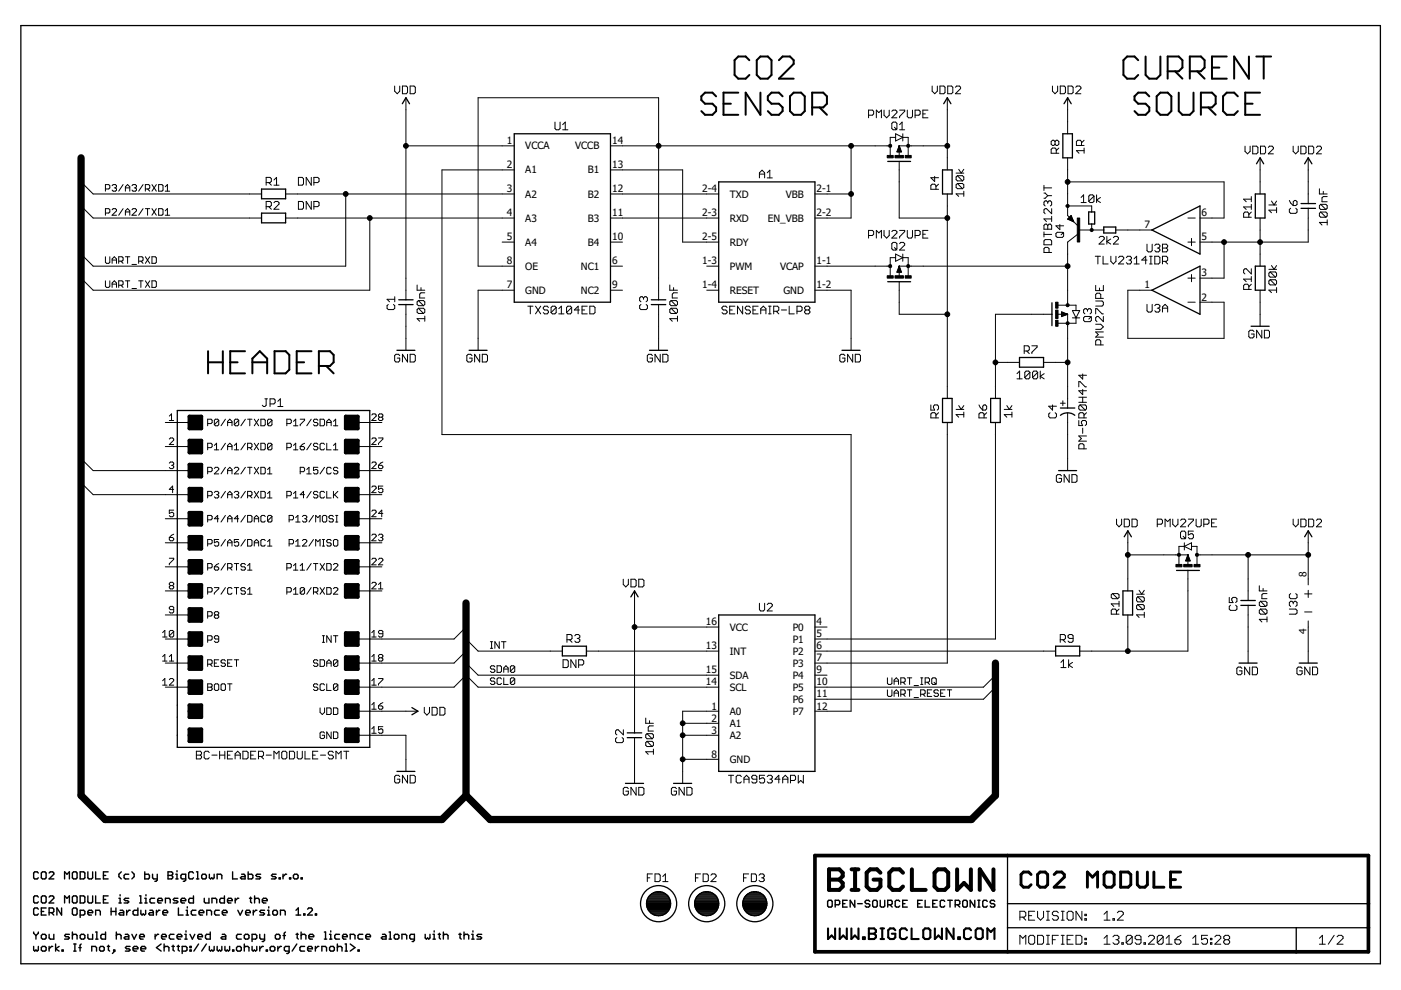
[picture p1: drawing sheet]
<svg xmlns="http://www.w3.org/2000/svg" width="297mm" height="210mm" viewBox="0 0 297 210" stroke-linecap="round" stroke-linejoin="round" font-family="sans-serif">
<defs><g id="words">
<g font-size="2.2">
<text x="107.5" y="35.7">2</text>
<text x="107.5" y="30.6">1</text>
<text x="111.4" y="31.7">VCCA</text>
<text x="121.9" y="31.7">VCCB</text>
<text x="129.8" y="35.7">13</text>
<text x="129.8" y="30.6">14</text>
<text x="107.5" y="40.8">3</text>
<text x="111.4" y="36.8">A1</text>
<text x="111.4" y="41.9">A2</text>
<text x="124.6" y="36.8">B1</text>
<text x="124.6" y="41.9">B2</text>
<text x="129.8" y="40.8">12</text>
<text x="148.9" y="40.8">2-4</text>
<text x="154.7" y="41.9">TXD</text>
<text x="166.6" y="41.9">VBB</text>
<text x="173.1" y="40.8">2-1</text>
<text x="107.5" y="45.9">4</text>
<text x="111.4" y="47">A3</text>
<text x="124.6" y="47">B3</text>
<text x="129.8" y="45.9">11</text>
<text x="148.9" y="45.9">2-3</text>
<text x="154.7" y="47">RXD</text>
<text x="162.8" y="47">EN_VBB</text>
<text x="173.1" y="45.9">2-2</text>
<text x="254.8" y="45.9">6</text>
<text x="107.5" y="51">5</text>
<text x="111.4" y="52.1">A4</text>
<text x="124.6" y="52.1">B4</text>
<text x="129.8" y="51">10</text>
<text x="148.9" y="51">2-5</text>
<text x="154.7" y="52.1">RDY</text>
<text x="242.7" y="48.4">7</text>
<text x="254.8" y="51">5</text>
<text x="107.5" y="56.1">8</text>
<text x="111.4" y="57.2">OE</text>
<text x="123.2" y="57.2">NC1</text>
<text x="129.8" y="56.1">6</text>
<text x="148.9" y="56.1">1-3</text>
<text x="154.7" y="57.2">PWM</text>
<text x="165.4" y="57.2">VCAP</text>
<text x="173.1" y="56.1">1-1</text>
<text x="254.8" y="58.6">3</text>
<text x="107.5" y="61.2">7</text>
<text x="111.4" y="62.3">GND</text>
<text x="123.2" y="62.3">NC2</text>
<text x="129.8" y="61.2">9</text>
<text x="148.9" y="61.2">1-4</text>
<text x="154.7" y="62.3">RESET</text>
<text x="166.1" y="62.3">GND</text>
<text x="173.1" y="61.2">1-2</text>
<text x="242.7" y="61.2">1</text>
<text x="254.8" y="63.7">2</text>
<text x="277" y="122.4" transform="rotate(-90 277 122.4)">8</text>
<text x="149.7" y="137.7">13</text>
<text x="149.7" y="132.6">16</text>
<text x="154.7" y="133.7">VCC</text>
<text x="168.1" y="133.7">P0</text>
<text x="168.1" y="136.2">P1</text>
<text x="173.1" y="132.6">4</text>
<text x="173.1" y="135.1">5</text>
<text x="173.1" y="137.7">6</text>
<text x="277" y="134.5" transform="rotate(-90 277 134.5)">4</text>
<text x="149.7" y="142.8">15</text>
<text x="154.7" y="138.8">INT</text>
<text x="154.7" y="143.9">SDA</text>
<text x="168.1" y="138.8">P2</text>
<text x="168.1" y="141.3">P3</text>
<text x="168.1" y="143.9">P4</text>
<text x="173.1" y="140.2">7</text>
<text x="173.1" y="142.8">9</text>
<text x="149.7" y="145.3">14</text>
<text x="154.7" y="146.5">SCL</text>
<text x="168.1" y="146.4">P5</text>
<text x="168.1" y="149">P6</text>
<text x="173.1" y="145.3">10</text>
<text x="173.1" y="147.9">11</text>
<text x="150.8" y="150.4">1</text>
<text x="150.8" y="153">2</text>
<text x="150.8" y="155.5">3</text>
<text x="154.7" y="151.6">A0</text>
<text x="154.7" y="154.1">A1</text>
<text x="168.1" y="151.6">P7</text>
<text x="173.1" y="150.4">12</text>
<text x="150.8" y="160.6">8</text>
<text x="154.7" y="156.7">A2</text>
<text x="154.7" y="161.8">GND</text>
</g>
</g></defs>
<g fill="none" stroke="#000" stroke-width=".42">
<path d="M156.5 19.6h-3.1v4.7h3.1M158.9 12.8l-.8-.8h-1.6l-.8 .8v3.1l.8 .8h1.6l.8-.8M161.2 12h1.6l.8 .8v3.1l-.8 .8h-1.6l-.8-.8v-3.1zM161.2 19.6v4.7l-3.1-4.7v4.7M165.1 12.8l.8-.8h1.6l.8 .8v.7l-3.2 3.2h3.2M168.3 19.6h1.5l.8 .8v3.2l-.8 .7h-1.5l-.8-.7v-3.2zM241.3 12.8l-.8-.8h-1.5l-.8 .8v3.1l.8 .8h1.5l.8-.8M242.9 12v3.9l.8 .8h1.5l.8-.8v-3.9M246 19.6h1.6l.7 .8v3.2l-.7 .7h-1.6l-.8-.7v-3.2zM247.6 15.1h2.3l.8-.8v-1.5l-.8-.8h-2.3v4.7M249.1 15.1l1.6 1.6M249.9 19.6v4l.8 .7h1.6l.7-.7v-4"/>
<path d="M252.3 15.1h2.3l.8-.8v-1.5l-.8-.8h-2.3v4.7M253.8 15.1l1.6 1.6M257 14.3h1.5M260.1 12h-3.1v4.7h3.1M264.8 12v4.7l-3.1-4.7v4.7M266.4 12h3.1M267.1 19.6h-3.1v4.7h3.1M267.9 12v4.7M151.8 20.4l-.8-.8h-1.5l-.8 .8v.8l.8 .8h1.5l.8 .8v.8l-.8 .7h-1.5l-.8-.7M153.4 22h1.6M165.9 20.4l-.8-.8h-1.5l-.8 .8v.8l.8 .8h1.5l.8 .8v.8l-.8 .7h-1.5l-.8-.7M172.2 22.8h2.3l.8-.8v-1.6l-.8-.8h-2.3v4.7"/>
<path d="M173.8 22.8l1.5 1.5M243.7 20.4l-.8-.8h-1.6l-.8 .8v.8l.8 .8h1.6l.8 .8v.8l-.8 .7h-1.6l-.8-.7M254.6 22.8h2.4l.7-.8v-1.6l-.7-.8h-2.4v4.7M256.2 22.8l1.5 1.5M262.4 20.4l-.7-.8h-1.6l-.8 .8v3.2l.8 .7h1.6l.7-.7M264 22h1.6M44.1 74.5v4.7M44.1 76.8h3.1M47.2 74.5v4.7M48.8 76.8h1.6M51.9 74.5h-3.1v4.7h3.1M53.5 76.8h3.1"/>
<path d="M53.5 79.2v-3.2l1.6-1.5 1.5 1.5v3.2M58.2 74.5h2.4l.7 .7v3.2l-.7 .8h-2.4zM62.9 76.8h1.6M66 74.5h-3.1v4.7h3.1M67.6 77.6h2.4l.7-.8v-1.6l-.7-.7h-2.4v4.7M69.2 77.6l1.5 1.6"/>
</g>
<g fill="none" stroke="#000" stroke-width=".3">
<path d="M7.1 197.6v.3l.5 .5M7.6 198.4v.7M8.1 185.1l-.2-.3h-.5l-.3 .3v1l.3 .3h.5l.2-.3M8.1 190.2l-.2-.3h-.5l-.3 .3v1l.3 .3h.5l.2-.3M8.1 192.8l-.2-.3h-.5l-.3 .3v1l.3 .2h.5l.2-.2M8.1 197.6v.3l-.5 .5M8.8 198.4l.2-.3h.5l.3 .3v.5l-.3 .2h-.5l-.2-.2zM8.8 193.3h.5M9 184.8h.5l.3 .3v1l-.3 .3h-.5l-.2-.3v-1zM9 189.9h.5l.3 .3v1l-.3 .3h-.5l-.2-.3v-1zM9.8 192.5h-1v1.5h1M10.4 185.1l.3-.3h.5l.2 .3v.3l-1 1h1"/>
<path d="M10.4 190.2l.3-.3h.5l.2 .3v.3l-1 1h1M10.4 193.5h.8l.2-.2v-.5l-.2-.3h-.8v1.5M10.4 198.1v.8l.3 .2h.7v-1M10.9 193.5l.5 .5M13.1 192.5v1.5l-1-1.5v1.5M13.7 186.4v-1.6l.5 .6 .5-.6v1.6M13.7 191.5v-1.6l.5 .6 .5-.6v1.6M14.7 198.1h-.8l-.2 .3 .2 .2h.6l.2 .3-.2 .2h-.8M15.3 197.6v1.5M15.3 198.4l.3-.3h.5l.2 .3v.7M15.6 184.8h.5l.2 .3v1l-.2 .3h-.5l-.3-.3v-1zM15.6 189.9h.5l.2 .3v1l-.2 .3h-.5l-.3-.3v-1z"/>
<path d="M15.6 192.5h.5l.2 .3v1l-.2 .2h-.5l-.3-.2v-1zM17 184.8h.7l.3 .3v1l-.3 .3h-.7zM17 189.9h.7l.3 .3v1l-.3 .3h-.7zM17 194h.7l.3-.2v-.5l-.3-.3h-.7v1.5M17 198.4l.3-.3h.4l.3 .3v.5l-.3 .2h-.4l-.3-.2zM18.6 184.8v1.3l.3 .3h.5l.2-.3v-1.3M18.6 189.9v1.3l.3 .3h.5l.2-.3v-1.3M18.6 193.5h1v-.2l-.2-.3h-.5l-.3 .3v.5l.3 .2h.5M18.6 198.1v.8l.3 .2h.7v-1M20.3 184.8v1.6h1M20.3 189.9v1.6h1M20.3 194v-1h.7l.3 .3v.7"/>
<path d="M20.3 199.1h.5M20.3 197.6h.2v1.5M21.9 185.6h.5M21.9 190.7h.5M22.4 197.6v1.5h-.8l-.2-.2v-.5l.2-.3h.8M22.9 184.8h-1v1.6h1M22.9 189.9h-1v1.6h1M23.6 193.3h1M23.6 192.5v1.5M24.6 192.5v1.5M24.7 198.4l.2-.3h.5l.3 .3v.7M24.7 197.6v1.5"/>
<path d="M25.2 191.5h.5M25.2 190.5h.3v1M25.5 189.7v.2M25.5 193h.5l.2 .3v.7h-.7l-.3-.2 .3-.3h.7M25.7 184.8l-.5 .6v.5l.5 .5M26.6 198.1h.5l.2 .3v.7h-.7l-.3-.2 .3-.3h.7M26.9 193v1M27.3 185.4h-.7l-.3 .2v.5l.3 .3h.7M27.3 190.5h-.7l-.3 .2 .3 .3h.5l.2 .2-.2 .3h-.8M27.6 193h-.3l-.4 .5M28 184.8l.4 .6v.5l-.4 .5M28 198.1l.4 1 .6-1"/>
<path d="M29.2 192.5v1.5h-.7l-.3-.2v-.5l.3-.3h.7M29.6 189.9h.2v1.6M29.6 191.5h.5M29.6 198.6h1v-.2l-.2-.3h-.6l-.2 .3v.5l.2 .2h.6M29.9 193v.8l.2 .2 .3-.2 .2 .2 .3-.2v-.8M30.7 184.8v1.6h.8l.2-.3v-.5l-.2-.2h-.8M30.7 191.5h.5M30.7 190.5h.2v1M30.9 189.7v.2M31.8 193h.5l.2 .3v.7h-.7l-.3-.2 .3-.3h.7M32.3 185.4v.7l.3 .3h.7M32.8 190.5h-.8l-.2 .2v.5l.2 .3h.8"/>
<path d="M32.9 198.1v1M33.2 193v1M33.3 185.4v1.2l-.2 .3h-.3M33.4 191h1v-.3l-.2-.2h-.5l-.3 .2v.5l.3 .3h.5M33.6 198.1h-.2l-.5 .5M33.9 193h-.2l-.5 .5M34.2 198.6h1.1v-.2l-.3-.3h-.5l-.3 .3v.5l.3 .2h.5M34.5 193.5h1v-.2l-.2-.3h-.5l-.3 .3v.5l.3 .2h.5M35.1 191.5v-1h.7l.3 .2v.8M35.6 184.8h.8l.2 .3-.2 .5 .2 .5-.2 .3h-.8zM35.6 185.6h.8M36.9 198.1h-.7l-.3 .3v.5l.3 .2h.7"/>
<path d="M37.3 186.4h.5M37.3 185.4h.2v1M37.5 184.6v.2M37.5 198.6h1v-.2l-.2-.3h-.5l-.3 .3v.5l.3 .2h.5M37.7 190.5h-.7l-.3 .2 .3 .3h.5l.2 .2-.2 .3h-.8M37.8 192.5v1.5h1M38.4 191h1v-.3l-.3-.2h-.5l-.2 .2v.5l.2 .3h.5M39.2 199.1h.5M39.2 198.1h.2v1M39.4 186.4h-.8l-.2-.3v-.5l.2-.2h.8v1.2l-.3 .3h-.2M39.4 197.4v.2M39.5 194h.5"/>
<path d="M39.5 193h.2v1M39.7 192.3v.2M40.3 198.1l.5 1 .5-1M41 185.1l-.2-.3h-.5l-.3 .3v1l.3 .3h.5l.2-.3M41 189.9v1.6h-.7l-.3-.3v-.5l.3-.2h.7M41.6 193h-.8l-.2 .3v.5l.2 .2h.8M41.7 184.8h.2v1.6M41.7 186.4h.5M41.9 198.6h1v-.2l-.2-.3h-.5l-.3 .3v.5l.3 .2h.5M42.2 193.5h1v-.2l-.3-.3h-.4l-.3 .3v.5l.3 .2h.4M43 185.4h.5l.3 .2v.5l-.3 .3h-.5l-.2-.3v-.5zM43.3 190.5v.7l.2 .3h.8v-1"/>
<path d="M43.8 194v-1h.8l.3 .3v.7M44.4 185.4v.7l.2 .3 .3-.3 .2 .3 .3-.3v-.7M44.6 197.6v1.5h-.8l-.2-.2v-.5l.2-.3h.8M44.9 191.5v-1h.8l.3 .2v.8M46 186.4v-1h.8l.2 .2v.8M46.5 193h-.8l-.2 .3v.5l.2 .2h.8M47.1 198.1h.5l.3 .3v.7h-.8l-.2-.2 .2-.3h.8M47.1 193.5h1v-.2l-.2-.3h-.5l-.3 .3v.5l.3 .2h.5M47.6 189.9v1.6h-.8l-.2-.3v-.5l.2-.2h.8M48.2 191h1v-.3l-.2-.2h-.5l-.3 .2v.5l.3 .3h.5M49.3 184.8v1.6h1M49.9 190.5v1"/>
<path d="M50.4 193l.5 1 .5-1M50.6 190.5h-.2l-.5 .5M51.2 198.1h-.8l-.3 .3v.5l.3 .2h.8M51.2 185.4h.5l.3 .2v.8h-.8l-.2-.3 .2-.2h.8M51.8 198.4l.2-.3h.5l.3 .3v.5l-.3 .2h-.5l-.2-.2zM52.1 193.5h1v-.2l-.3-.3h-.5l-.2 .3v.5l.2 .2h.5M52.6 184.8v1.6h.8l.2-.3v-.5l-.2-.2h-.8M52.9 190.5h.5M53.1 190.2v1l.3 .3M53.4 199.1h.8l.2-.2v-.5l-.2-.3h-.8v1.5M53.7 193v1M54 190.7l.2-.2h.5l.3 .2v.8"/>
<path d="M54 189.9v1.6M54.5 193h-.3l-.5 .5M55.1 198.1v.8l.2 .2h.8M55.3 185.4h-.8l-.2 .2 .2 .3h.5l.3 .2-.3 .3h-.7M55.6 191h1v-.3l-.2-.2h-.5l-.3 .2v.5l.3 .3h.5M56.1 193h-.8l-.2 .3 .2 .2h.5l.3 .3-.3 .2h-.7M56.1 198.1v1.3l-.3 .2h-.2M56.7 194h.5M56.7 193h.3v1M57 192.3v.2M57.8 193.3l.3-.3h.5l.2 .3v.5l-.2 .2h-.5l-.3-.2zM58.5 185.4h-.7l-.2 .2 .2 .3h.5l.2 .2-.2 .3h-.7"/>
<path d="M58.6 198.1h.5l.3 .3v.5l-.3 .2h-.5l-.2-.2v-.5zM59.2 186.1h.2v.3h-.2zM59.5 194v-1h.7l.3 .3v.7M60 185.4v1M60 198.4h.5M60.5 197.6l-.2 .3v1.2M60.8 185.4h-.3l-.5 .5M61.4 186.1h.2v.3h-.2zM62.5 185.4h.4l.3 .2v.5l-.3 .3h-.4l-.3-.3v-.5zM62.8 194h1M62.8 193l.4-.5v1.5M62.8 198.1h.4"/>
<path d="M63 197.9v1l.2 .2M63.8 186.1h.3v.3h-.3zM63.8 197.6v1.5M63.8 198.4l.3-.3h.5l.3 .3v.7M64.4 193.8h.2v.2h-.2zM65.2 192.8l.3-.3h.5l.2 .3v.2l-1 1h1M65.5 198.6h1v-.2l-.2-.3h-.6l-.2 .3v.5l.2 .2h.6M66.9 193.8h.2v.2h-.2zM68.8 199.1h.5M68.8 197.6h.2v1.5M69.9 199.1h.5M69.9 198.1h.2v1"/>
<path d="M70.1 197.4v.2M72 198.1h-.8l-.2 .3v.5l.2 .2h.8M72.6 198.6h1v-.2l-.2-.3h-.5l-.3 .3v.5l.3 .2h.5M74.3 199.1v-1h.7l.3 .3v.7M76.9 198.1h-.7l-.3 .3v.5l.3 .2h.7M77.6 198.6h.9v-.2l-.2-.3h-.5l-.2 .3v.5l.2 .2h.5M81.1 198.1h.5l.3 .3v.7h-.8l-.3-.2 .3-.3h.8M82.5 199.1h.5M82.5 197.6h.2v1.5M83.8 198.1h.5l.3 .3v.5l-.3 .2h-.5l-.2-.2v-.5zM85.2 199.1v-1h.8l.2 .3v.7M87.9 199.1h-.8l-.2-.2v-.5l.2-.3h.8v1.3l-.3 .2h-.2"/>
<path d="M90.1 198.1v.8l.3 .2 .3-.2 .2 .2 .3-.2v-.8M91.8 199.1h.5M91.8 198.1h.3v1M92.1 197.4v.2M92.9 198.1h.5M93.2 197.9v1l.2 .2M94 198.4l.2-.3h.5l.3 .3v.7M94 197.6v1.5M97.3 198.1h.5M97.5 197.9v1l.3 .2M98.4 198.4l.2-.3h.5l.3 .3v.7M98.4 197.6v1.5"/>
<path d="M100 199.1h.5M100 198.1h.3v1M100.3 197.4v.2M102.1 198.1h-.7l-.3 .3 .3 .2h.5l.2 .3-.2 .2h-.8M175.5 191.1l.2-.2h.5l.2 .2v1l-.2 .2h-.5l-.2-.2zM177.1 191.8h.7l.2-.2v-.5l-.2-.2h-.7v1.4M178.7 191.6h.5M179.6 190.9h-.9v1.4h.9M181.2 190.9v1.4l-.9-1.4v1.4M181.8 191.6h1M184.4 191.1l-.3-.2h-.4l-.3 .2v.3l.3 .2h.4l.3 .2v.3l-.3 .2h-.4l-.3-.2M185 191.1l.3-.2h.5l.2 .2v1l-.2 .2h-.5l-.3-.2z"/>
<path d="M186.6 190.9v1.2l.3 .2h.4l.3-.2v-1.2M188.2 191.8h.7l.3-.2v-.5l-.3-.2h-.7v1.4M188.7 191.8l.5 .5M190.8 191.1l-.3-.2h-.5l-.2 .2v1l.2 .2h.5l.3-.2M191.4 191.6h.5M192.4 190.9h-1v1.4h1M194.6 191.6h.5M195.5 190.9h-.9v1.4h.9M196.2 190.9v1.4h.9M197.8 191.6h.4M198.7 190.9h-.9v1.4h.9M200.3 191.1l-.2-.2h-.5l-.3 .2v1l.3 .2h.5l.2-.2"/>
<path d="M200.9 190.9h1M201.4 190.9v1.4M202.5 191.8h.7l.3-.2v-.5l-.3-.2h-.7v1.4M203 191.8l.5 .5M204.1 191.1l.3-.2h.4l.3 .2v1l-.3 .2h-.4l-.3-.2zM206.7 190.9v1.4l-1-1.4v1.4M207.3 190.9h.5M207.3 192.3h.5M207.5 190.9v1.4M209.3 191.1l-.2-.2h-.5l-.2 .2v1l.2 .2h.5l.2-.2M210.9 191.1l-.2-.2h-.5l-.2 .2v.3l.2 .2h.5l.2 .2v.3l-.2 .2h-.5l-.2-.2M7.1 200.7v.7l.3 .3 .2-.3 .3 .3 .2-.3v-.7"/>
<path d="M8.8 200.9l.2-.2h.5l.3 .2v.5l-.3 .3h-.5l-.2-.3zM10.4 200.7v1M11.2 200.7h-.3l-.5 .5M11.8 200.2v1.5M12.5 200.7l-.7 .5 .7 .5M13.1 201.4h.3v.3h-.3zM15.6 201.7h.5M15.6 200.2h.5M15.9 200.2v1.5M16.7 200.9h.5M17.2 200.2l-.2 .2v1.3M19.5 201.7v-1h.7l.3 .2v.8"/>
<path d="M21.1 200.9l.3-.2h.4l.3 .2v.5l-.3 .3h-.4l-.3-.3zM22.8 200.7h.4M23 200.4v1l.2 .3M24.1 201.4h.2v.3h-.2zM24.3 201.7l-.5 .5M27.6 200.7h-.8l-.2 .2 .2 .3h.5l.3 .2-.3 .3h-.7M28.2 201.2h1v-.3l-.2-.2h-.5l-.3 .2v.5l.3 .3h.5M29.9 201.2h1v-.3l-.3-.2h-.5l-.2 .2v.5l.2 .3h.5M34.2 200.2l-1 .7 1 .8M34.8 200.9l.3-.2h.5l.2 .2v.8M34.8 200.2v1.5M36.4 200.7h.6"/>
<path d="M36.7 200.4v1l.3 .3M37.5 200.7h.5M37.8 200.4v1l.2 .3M38.6 201.7h.8l.2-.3v-.5l-.2-.2h-.8v1.5M40.3 200.7h.2v.2h-.2zM40.3 201.4h.2v.3h-.2zM42.1 200.2l-1 1.5M43.8 200.2l-1 1.5M44.4 200.7v.7l.2 .3 .3-.3 .2 .3 .3-.3v-.7M46 200.7v.7l.3 .3 .2-.3 .3 .3 .2-.3v-.7M47.7 200.7v.7l.2 .3 .3-.3 .2 .3 .3-.3v-.7M49.3 201.4h.3v.3h-.3z"/>
<path d="M50.1 200.9l.3-.2h.5l.3 .2v.5l-.3 .3h-.5l-.3-.3zM51.8 200.9l.2-.2h.5l.3 .2v.8M51.8 200.2v1.5M53.4 200.7v.7l.3 .3 .2-.3 .3 .3 .2-.3v-.7M55.1 200.7v1M55.8 200.7h-.2l-.5 .5M56.5 201.4h.2v.3h-.2zM57.3 200.9l.2-.2h.5l.3 .2v.5l-.3 .3h-.5l-.2-.3zM58.9 200.7v1M59.7 200.7h-.3l-.5 .5M61.3 201.7h-.8l-.2-.3v-.5l.2-.2h.8v1.2l-.3 .3h-.2M62.9 200.2l-1 1.5"/>
<path d="M64.6 200.7h-.8l-.2 .2v.5l.2 .3h.8M65.2 201.2h1v-.3l-.2-.2h-.5l-.3 .2v.5l.3 .3h.5M66.9 200.7v1M67.6 200.7h-.2l-.5 .5M68.2 201.7v-1h.8l.2 .2v.8M69.9 200.9l.2-.2h.5l.3 .2v.5l-.3 .3h-.5l-.2-.3zM71.5 200.9l.3-.2h.5l.2 .2v.8M71.5 200.2v1.5M73.2 201.7h.5M73.2 200.2h.2v1.5M74.3 200.2l1 .7-1 .8M75.9 201.4h.3v.3h-.3z"/>
</g>
<g fill="none" stroke="#000" stroke-width=".21">
<path d="M83.7 18.2v1.1l.5 .6 .6-.6v-1.1M85.3 18.2h.8l.3 .3v1.1l-.3 .3h-.8zM87 18.2h.8l.3 .3v1.1l-.3 .3h-.8zM197.6 18.2v1.1l.6 .6 .5-.6v-1.1M199.3 18.2h.8l.3 .3v1.1l-.3 .3h-.8zM200.9 18.2h.8l.3 .3v1.1l-.3 .3h-.8zM202.6 18.5l.2-.3h.6l.3 .3v.3l-1.1 1.1h1.1M223.1 18.2v1.1l.6 .6 .5-.6v-1.1M224.8 18.2h.8l.3 .3v1.1l-.3 .3h-.8zM226.4 18.2h.8l.3 .3v1.1l-.3 .3h-.8zM228.1 18.5l.2-.3h.6l.3 .3v.3l-1.1 1.1h1.1M17.2 38.6l2.5 2.5h35.8"/>
<path d="M23.8 39.4l.2-.3h.5l.2 .3-.2 .4M24.2 39.8h.3M24.5 39.8l.2 .3-.2 .4h-.5l-.2-.2M26.1 39.1l-.9 1.4M26.6 39.8h.9M28 39.4l.2-.3h.5l.2 .3-.2 .4M28.5 39.8h.2M28.7 39.8l.2 .3-.2 .4h-.5l-.2-.2M30.3 39.1l-.9 1.4M32.2 39.1l.9 1.4M33.1 39.1l-.9 1.4M33.6 39.1h.7l.3 .3v.9l-.3 .2h-.7z"/>
<path d="M35 39.6l.5-.5v1.4M56.4 38.7h.9l.2-.3v-.5l-.2-.3h-.9v1.7M57 38.7l.5 .6M58.1 39.3h1.1M58.1 38.2l.5-.6v1.7M63.3 37.6h.8l.2 .3v1.1l-.2 .3h-.8zM66 37.6v1.7l-1.1-1.7v1.7M66.5 38.7h.9l.2-.3v-.5l-.2-.3h-.9v1.7M86.1 20.7v42.9M86.1 30.9h22.9M109 36h-15.3v56.1h86.7v58.7h-7.6M117.7 25.9v1.3l.2 .3h.6l.2-.3v-1.3"/>
<path d="M119.3 27.5h1.1M119.3 26.4l.5-.5v1.6M129.4 36h15.3v15.3h7.7M129.4 30.9h59.3M161 37.7v-1.1l.6-.5 .5 .5v1.1M161 36.9h1.1M162.7 36.6l.5-.5v1.6M162.7 37.7h1M180.4 30.9v15.3h-7.6M184.1 24.4h.9l.2-.2v-.6l-.2-.3h-.9v1.7M185.8 25v-1.7l.5 .6 .6-.6v1.7M187.4 23.3v1.1l.6 .6 .5-.6v-1.1"/>
<path d="M189.1 23.6l.3-.3h.5l.3 .3v.3l-1.1 1.1h1.1M189.1 26.2l.3-.3h.5l.3 .3v1l-.3 .3h-.5l-.3-.3zM189.6 27l.6 .5M189.9 29.1h-1.2v3.8M189.9 28.4l1.5 .7-1.5 .8zM190.6 30.9h10.3M190.6 34.2v12h10.3M190.6 30.9v2.1M190.6 30.9l.6 1.3h-1.1zM190.6 30.9l-.3 1.3M190.6 30.9l-.2 1.3M190.6 30.9l-.1 1.3"/>
<path d="M190.6 30.9l.2 1.3M190.6 30.9l.3 1.3M190.6 30.9l.4 1.3M190.7 23.3h1.1v.3l-1.1 1.1v.3M190.7 27.5h1.1M190.7 26.4l.6-.5v1.6M191.4 29.1h1.2v3.9M191.4 28.4v1.5M192.4 23.3v1.4l.2 .3h.6l.3-.3v-1.4M194 24.4h.8l.3-.2v-.6l-.3-.3h-.8v1.7M195.7 24.2h.5M196.7 23.3h-1v1.7h1"/>
<path d="M198.2 37.4v1.1l-.8-.8h1.6M199 39.1l-.6 .5M200.9 20.7v15.3M202.7 36.7h1.6M203 37.3h1.1l.2 .2v.6l-.2 .3M203 38.9h1.1l.2 .3v.5l-.2 .3M203 38.9l-.3 .3v.5l.3 .3h1.1M203 37.3l-.3 .2v.6l.3 .3h1.1M203 38.9l1.1 1.1M203 37.3l1.1 1.1M203.3 35.9l.5 .8 .5-.8M221.3 39.3v1.1"/>
<path d="M221.3 39.8h1.7M223.7 30l-.3-.3h-.3l-.2 .3v.6l.2 .2h.3l.3-.2M223.7 30l.2-.3h.3l.3 .3v.6l-.3 .2h-.3l-.2-.2M223.7 30v.6M223.9 32.5v-.8l-.2-.3h-.6l-.2 .3v.8h1.6M224.5 31.4l-.6 .5M226.4 20.7v7.7M226.4 33.5v12.2l1.2 1.3M226.4 38.6h33.1v7.6h-5.1M229.3 30.8v-.8l-.3-.3h-.5l-.3 .3v.8h1.6M229.8 31.4v1.1M229.8 31.9h-1.6l.6 .6"/>
<path d="M229.8 29.7l-.5 .6M264 31v1.1l.5 .5 .5-.5v-1.1M265.6 31h.8l.3 .3v1l-.3 .3h-.8zM267.2 33.5v7.6M267.3 31h.8l.2 .3v1l-.2 .3h-.8zM268.9 31.3l.3-.3h.5l.3 .3v.2l-1.1 1.1h1.1M274.2 31v1.1l.5 .5 .6-.5v-1.1M275.8 31h.8l.3 .3v1l-.3 .3h-.8zM277.4 33.5v9.7M277.5 31h.8l.2 .3v1l-.2 .3h-.8zM279.1 31.3l.3-.3h.5l.3 .3v.2l-1.1 1.1h1.1M17.2 43.7l2.5 2.5h35.8"/>
<path d="M22.4 45.2h.7l.2-.3v-.4l-.2-.3h-.7v1.4M22.4 59.5v1.2l.2 .2h.5l.2-.2v-1.2M22.4 40.1h.7l.2-.3v-.4l-.2-.3h-.7v1.4M22.4 54.4v1.2l.2 .2h.5l.2-.2v-1.2M23.8 44.5l.2-.3h.5l.2 .3v.2l-.9 .9h.9M23.8 55.1h.9M23.8 55.8v-.9l.4-.5 .5 .5v.9M25.2 55.4h.7l.2-.3v-.4l-.2-.3h-.7v1.4M25.6 55.4l.5 .4M26.1 44.2l-.9 1.4M26.6 44.9h.9M26.6 40.5v-.9l.5-.5 .4 .5v.9"/>
<path d="M26.6 45.6v-.9l.5-.5 .4 .5v.9M26.6 54.4h.9M26.6 59.5h.9M27.1 54.4v1.4M27.1 59.5v1.4M28 44.5l.2-.3h.5l.2 .3v.2l-.9 .9h.9M28 56.1h.9M29.4 55.4h.7l.2-.3v-.4l-.2-.3h-.7v1.4M29.4 59.5h.9M29.9 55.4l.4 .4M29.9 59.5v1.4M30.3 44.2l-.9 1.4"/>
<path d="M30.8 44.2h.9M30.8 40.1h.7l.2-.3v-.4l-.2-.3h-.7v1.4M30.8 54.4l.9 1.4M30.8 59.5l.9 1.4M31.3 40.1l.4 .4M31.3 44.2v1.4M31.7 54.4l-.9 1.4M31.7 59.5l-.9 1.4M32.2 44.2l.9 1.4M32.2 54.4h.7l.2 .3v.9l-.2 .2h-.7zM32.2 59.5h.7l.2 .3v.9l-.2 .2h-.7zM33.1 44.2l-.9 1.4"/>
<path d="M33.6 44.2h.7l.3 .3v.9l-.3 .2h-.7zM35 45.6h1M35 44.7l.5-.5v1.4M35 40.5h1M56.4 43.8h.9l.2-.3v-.5l-.2-.3h-.9v1.7M57 43.8l.5 .6M58.1 43l.3-.3h.5l.3 .3v.3l-1.1 1.1h1.1M60.6 41.1h48.4M60.6 46.2h48.4M63.3 42.7h.8l.2 .3v1.1l-.2 .3h-.8zM66 42.7v1.7l-1.1-1.7v1.7M66.5 43.8h.9l.2-.3v-.5l-.2-.3h-.9v1.7"/>
<path d="M73.3 41.1v15.3h-53.6l-2.5-2.5M78.4 46.2v15.3h-58.7l-2.5-2.5M106.5 51.3h2.5M109 56.4h-7.6v-35.7h38.2v42.9M129.4 41.1h23M129.4 56.4h2.6M129.4 46.2h23M129.4 51.3h2.6M149.8 56.4h2.6M172.8 41.1h7.6M172.8 56.4h15.9M184.1 49.9h.9l.2-.2v-.6l-.2-.2h-.9v1.6"/>
<path d="M185.8 50.5v-1.6l.5 .5 .6-.5v1.6M187.4 48.9v1l.6 .6 .5-.6v-1M189.1 49.1l.3-.2h.5l.3 .2v.3l-1.1 1.1h1.1M189.1 51.7l.3-.3h.5l.3 .3v1l-.3 .3h-.5l-.3-.3zM189.6 52.5l.6 .5M189.9 54.6h-1.2v3.8M189.9 53.9l1.5 .7-1.5 .8zM190.6 56.4h35.8M190.6 56.4v2.1M190.6 59.7v6.9h10.3M190.6 56.4l.6 1.3h-1.1zM190.6 56.4l-.3 1.3"/>
<path d="M190.6 56.4l-.2 1.3M190.6 56.4l-.1 1.3M190.6 56.4l.2 1.3M190.6 56.4l.3 1.3M190.6 56.4l.4 1.3M190.7 48.9h1.1v.2l-1.1 1.1v.3M190.7 51.7l.3-.3h.5l.3 .3v.2l-1.1 1.1h1.1M191.4 54.6h1.2v3.9M191.4 53.9v1.5M192.4 48.9v1.3l.2 .3h.6l.3-.3v-1.3M194 49.9h.8l.3-.2v-.6l-.3-.2h-.8v1.6M195.7 49.7h.5"/>
<path d="M196.7 48.9h-1v1.6h1M198.4 40.1v-.8l-.2-.2h-.6l-.2 .2v.8h1.6M200.9 41.1v43.4M204.3 41.1h-1.6l.6 .5M204.3 40.6v1M221.3 49.2v1M221.3 49.7h1.7M221.3 40.9h.3l.5 .6M221.6 47.5h.3l.2 .3 .3-.3h.3l.3 .3v.8h-1.7v-.8zM221.6 50.8h1.1l.3 .3v.8h-1.7v-.8zM222.1 42.9l-.2-.3h-.3l-.3 .3v.5l.3 .3M222.1 42.9l.3-.3h.3l.3 .3v.5l-.3 .3"/>
<path d="M222.1 42.9v.2M222.1 47.8v.8M222.1 41.5l-.5 .5h-.3M222.1 41.5h.9M222.4 53.5v-.8l-.3-.2h-.5l-.3 .2v.8h1.7M223 44.2v1.1l-1.1-1.1h-.3l-.3 .3v.5l.3 .3M223 45.9v1.1M223 46.4h-1.7l.6 .6M223.9 49.5l.3-.2h1l.3 .2v.6l-.3 .2h-1l-.3-.2zM224.7 47.6v1.1l-.8-.8h1.6M225.5 49.3l-.5 .5M226.4 43.7h5.1v1.2"/>
<path d="M226.4 46.4l1.2 .6M226.5 46.4l1.1 .6M226.5 46.3l1.1 .7M226.6 46.2l1 .8M226.7 46.2l.9 .8M226.8 46l-.4 .5 1.2 .5M226.8 46l.8 1M226.9 46l.2-.3 .5 1.3M226.9 46h-.1M226.9 46l.7 1M226.9 45.9l.7 1.1M227 45.8l.6 1.2"/>
<path d="M227.1 45.8l.5 1.2M227.6 47l1.1 1M228.7 49.5l-2.3 1.8v13.4M228.7 48.8h5.3M229.2 41.9l.5-.6v1.6M229.2 42.9h1.1M231.5 47.5v1.3M231.9 41.6v1.1l-.2 .2h-.6l-.3-.2M231.9 41.6l-.2-.3h-.6l-.3 .3v1.1M231.9 41.6l-1.1 1.1M232.2 54.3h1.1M232.5 41.3v1.6"/>
<path d="M232.8 54.3v1.7M233 50.4l.3-.3h.5l.3 .3v.3l-1.1 1.1h1.1M233.3 41.9l-.8 .5 .8 .5M233.9 54.3v1.7h1M234.7 50.1v1.7M235.5 50.7l-.8 .5 .8 .6M235.5 54.3v1.1l.6 .6 .5-.6v-1.1M236.1 50.4l.2-.3h.6l.2 .3v.3l-1 1.1h1M236.6 48.8h7.6M237.2 54.6l.2-.3h.6l.3 .3v.3l-1.1 1.1h1.1M238.8 54.6l.3-.3h.5l.3 .3v.3l-.3 .2M239.4 55.1h.2"/>
<path d="M239.6 55.1l.3 .3v.3l-.3 .3h-.5l-.3-.3M240.5 56h1M240.5 54.9l.5-.6v1.7M243.2 55.1h-1.1l.8-.8v1.7M243.2 51.8v1.3l.3 .3h.5l.3-.3v-1.3M243.7 54.3h.6M243.7 56h.6M244 54.3v1.7M244.8 54.3h.8l.3 .3v1.1l-.3 .3h-.8zM244.8 52l.3-.2h.5l.3 .2v.3l-.3 .3M245.4 52.6h.2M245.6 52.6l.3 .3v.2l-.3 .3h-.5l-.3-.3"/>
<path d="M246.5 51.8h.8l.3 .2v.3l-.3 .3 .3 .3v.2l-.3 .3h-.8zM246.5 55.4h.8l.3-.3v-.5l-.3-.3h-.8v1.7M246.5 52.6h.8M247 55.4l.6 .6M251.9 46.2h1.5M251.9 51.3h1.5M251.9 59h1.5M252.6 50.5v1.6M252.6 58.2v1.5M259.5 51.3v7.7h-5.1M264.8 46.1v-.9l-.3-.2h-.6l-.2 .2v.9h1.6M265.3 57v1.1l-1.1-1.1h-.3l-.2 .3v.5l.2 .3"/>
<path d="M265.3 45l-.5 .5M265.3 43.9h-1.6l.5 .5M265.3 41.7v1.1M265.3 43.3v1.1M265.3 58.6v1.1M265.3 42.2h-1.6l.5 .6M265.3 59.2h-1.6l.5 .5M267.2 46.2v10.2M269 43.5h1.7M269 57.1h1.7M269.3 57.7h1.1l.3 .2v.6l-.3 .3M269.3 59.3h1.1l.3 .3v.5l-.3 .3"/>
<path d="M269.3 59.3l-.3 .3v.5l.3 .3h1.1M269.3 57.7l-.3 .2v.6l.3 .3h1.1M269.3 59.3l1.1 1.1M269.3 57.7l1.1 1.1M269.6 42.6l.5 .9 .6-.9M269.6 56.3l.5 .8 .6-.8M270.7 44.6h-1.7l.6 .5M270.7 44v1.1M273.4 42.5l.2 .6 .6 .5M273.6 44.2l-.2 .2v.6l.2 .2h1.1l.3-.2v-.6l-.3-.2M274.2 42.8l.3-.3h.2l.3 .3v.5l-.3 .3h-.5zM277.4 44.2v7.1h-23"/>
<path d="M279.7 40v1.1h1.7M280 43.3h1.1l.3 .3v.5l-.3 .3M280 45h1.1l.3 .2v.6l-.3 .3M280 45l-.3 .2v.6l.3 .3h1.1M280 43.3l-.3 .3v.5l.3 .3h1.1M280 45l1.1 1.1M280 43.3l1.1 1.1M280.6 40.6v.5M281.4 41.7h-.8l-.3 .3v.8h1.1M281.4 47.2h-1.7l.6 .5M281.4 46.6v1.1M23.8 60.2h.9"/>
<path d="M23.8 60.9v-.9l.4-.5 .5 .5v.9M25.2 60.5h.7l.2-.3v-.4l-.2-.3h-.7v1.4M25.6 60.5l.5 .4M28 61.2h.9M82.3 64.6l-.2 .2v.6l.2 .2h1.1l.3-.2v-.6l-.3-.2M83.7 62.9v1.1M83.7 63.5h-1.6l.5 .5M84.8 75.4l-.3-.3h-.6l-.2 .3v1.1l.2 .3h.6l.3-.3v-.6h-.6M86.1 64.6v9.7M86.4 75.1v1.7l-1.1-1.7v1.7M87 75.1h.8l.3 .3v1.1l-.3 .3h-.8zM88.4 60.4v1.1h1.7"/>
<path d="M88.7 63.7h1.1l.3 .3v.5l-.3 .3M88.7 65.4h1.1l.3 .2v.6l-.3 .3M88.7 65.4l-.3 .2v.6l.3 .3h1.1M88.7 63.7l-.3 .3v.5l.3 .3h1.1M88.7 65.4l1.1 1.1M88.7 63.7l1.1 1.1M89.3 61v.5M90.1 67.6h-1.7l.6 .5M90.1 67v1.1M90.1 62.1h-.8l-.3 .3v.8h1.1M100.1 75.4l-.3-.3h-.5l-.3 .3v1.1l.3 .3h.5l.3-.3v-.6h-.6M101.7 75.1v1.7l-1.1-1.7v1.7"/>
<path d="M102.3 75.1h.8l.3 .3v1.1l-.3 .3h-.8zM109 61.5h-7.6v12.8M111.9 64.9h1.1M112.4 64.9v1.6M113.5 64.9l1.1 1.6M114.6 64.9l-1.1 1.6M116.3 65.2l-.3-.3h-.5l-.3 .3v.2l.3 .3h.5l.3 .3v.3l-.3 .2h-.5l-.3-.2M117.9 65.2l-.3-.3h-.5l-.3 .3v1.1M117.9 65.2v1.1l-.3 .2h-.5l-.3-.2M117.9 65.2l-1.1 1.1M118.5 66.5h1.1M118.5 65.4l.5-.5v1.6"/>
<path d="M121.2 65.2l-.3-.3h-.5l-.3 .3v1.1M121.2 65.2v1.1l-.3 .2h-.5l-.3-.2M121.2 65.2l-1.1 1.1M122.9 65.7h-1.1l.8-.8v1.6M123.4 65.7h.6M124.5 64.9h-1.1v1.6h1.1M125.1 64.9h.8l.3 .3v1.1l-.3 .2h-.8zM129.4 61.5h2.6M135.9 64.6l-.3 .2v.6l.3 .2h1.1l.3-.2v-.6l-.3-.2M136.4 63.2l-.2-.3h-.3l-.3 .3v.5l.3 .3M136.4 63.2l.3-.3h.3l.3 .3v.5l-.3 .3M136.4 63.2v.3"/>
<path d="M138.3 75.4l-.3-.3h-.5l-.3 .3v1.1l.3 .3h.5l.3-.3v-.6h-.5M139.6 64.6v9.7M140 75.1v1.7l-1.1-1.7v1.7M140.5 75.1h.9l.2 .3v1.1l-.2 .3h-.9zM142 60.4v1.1h1.6M142.3 65.4l-.3 .2v.6l.3 .3h1.1M142.3 65.4h1.1l.2 .2v.6l-.2 .3M142.3 63.7l-.3 .3v.5l.3 .3h1.1M142.3 63.7h1.1l.2 .3v.5l-.2 .3M142.3 65.4l1.1 1.1M142.3 63.7l1.1 1.1M142.8 61v.5"/>
<path d="M143.6 67.6h-1.6l.5 .5M143.6 62.1h-.8l-.3 .3v.8h1.1M143.6 67v1.1M149.8 61.5h2.6M154.2 65.2l-.3-.3h-.5l-.3 .3v.2l.3 .3h.5l.3 .3v.3l-.3 .2h-.5l-.3-.2M154.7 65.7h.6M155.8 64.9h-1.1v1.6h1.1M157.5 64.9v1.6l-1.1-1.6v1.6M159.1 65.2l-.3-.3h-.5l-.3 .3v.2l.3 .3h.5l.3 .3v.3l-.3 .2h-.5l-.3-.2M159.6 65.7h.6M160.7 64.9h-1.1v1.6h1.1M161.3 65.7h1.1"/>
<path d="M161.3 66.5v-1.1l.5-.5 .6 .5v1.1M162.9 64.9h.6M162.9 66.5h.6M163.2 64.9v1.6M164 66h.8l.3-.3v-.5l-.3-.3h-.8v1.6M164.6 66l.5 .5M165.7 65.7h1.1M167.3 64.9v1.6h1.1M169 66h.8l.3-.3v-.5l-.3-.3h-.8v1.6M170.9 65.7l-.3-.3v-.2l.3-.3h.5l.3 .3v.2l-.3 .3M170.9 65.7h.5M170.9 65.7l-.3 .3v.3l.3 .2h.5l.3-.2v-.3l-.3-.3"/>
<path d="M172.8 61.5h7.6v12.8M179.1 75.4l-.2-.3h-.6l-.2 .3v1.1l.2 .3h.6l.2-.3v-.6h-.5M180.8 75.1v1.7l-1.1-1.7v1.7M181.3 75.1h.9l.2 .3v1.1l-.2 .3h-.9zM211.1 76.8h5.1M215.6 79.2l.6-.5v1.6M217.1 74.4h.9l.2-.3v-.5l-.2-.3h-.9v1.7M217.7 74.4l.5 .6M218.4 79v1.1l-.3 .2h-.5l-.3-.2M218.4 79l-.3-.3h-.5l-.3 .3v1.1M218.4 79l-1.1 1.1M218.8 73.3h1.1v.3l-1.1 1.1v.3"/>
<path d="M220 79v1.1l-.3 .2h-.5l-.3-.2M220 79l-.3-.3h-.5l-.3 .3v1.1M220 79l-1.1 1.1M220.6 78.7v1.6M221.3 76.8h5.1M221.4 79.2l-.8 .6 .8 .5M223 66.6h-11.9v17.9M224.3 66.6h2.1M224.3 64.7h3.8v1.1M225.1 66.1l1.3 .5-1.3 .5zM225.1 66.2l1.3 .4M225.1 66.4l1.3 .2"/>
<path d="M225.1 66.5l1.3 .1M226.4 66.6v19.9M226.4 66.6l-1.3 .2M226.4 66.6l-1.3 .3M226.4 66.6l-1.3 .4M227.4 65.8h1.5l-.8 1.6zM227.4 67.4h1.5M228.1 67.4v1.1h-3.8M229.6 79.3v1.1l-.9-.8h1.7M230 67.1h1.1l.3 .3v.5l-.3 .3h-1.1l-.3-.3v-.5zM230.6 65.7l-.3-.3h-.3l-.3 .3v.6l.3 .2M230.6 65.7l.2-.3h.3l.3 .3v.6l-.3 .2"/>
<path d="M230.6 65.7v.3M231.4 67.1l-.6 .5M232.3 66.5v-1.1h.3l1.1 1.1h.2M232.3 60.5v1.1h1.6v-1.1M232.3 68.7h1.1l.5 .6-.5 .5h-1.1M232.3 63.8h1.4l.2 .3v.5l-.2 .3h-1.4M233.1 61.1v.5M233.4 73.1v-.8l-.3-.3h-.5l-.3 .3v.8h1.6M233.4 63.3v-.9l-.3-.2h-.5l-.3 .2v.9h1.6M233.9 67.1v1.1l-1-1.1h-.3l-.3 .3v.5l.3 .3M233.9 70.4h-1.6l.6 .5-.6 .6h1.6M243.2 64.5v1.4l.3 .3h.5l.3-.3v-1.4"/>
<path d="M244.2 61.5h-5.1v10.2h20.4v-7.6h-5.1M244.8 64.8l.3-.3h.5l.3 .3v.3l-.3 .2M245.4 65.3h.2M245.6 65.3l.3 .3v.3l-.3 .3h-.5l-.3-.3M246.5 65.3h1.1M246.5 66.2v-1.1l.5-.6 .6 .6v1.1M251.9 64.1h1.5M264.8 61.4v-.9l-.3-.2h-.6l-.2 .2v.9h1.6M265.3 60.3l-.5 .5M265.9 70.3l-.3-.3h-.6l-.2 .3v1.1l.2 .2h.6l.3-.2v-.6h-.6M267.2 61.5v7.7M267.5 70v1.6l-1.1-1.6v1.6"/>
<path d="M268.1 70h.8l.3 .3v1.1l-.3 .2h-.8zM270.7 61v1M270.7 61.5h-1.7l.6 .5M17.2 97.2l2.5 2.6h20.5M35.1 89.6h5.1M35.1 94.7h5.1M35.9 89.2h.9M35.9 88.2l.5-.4v1.4M35.9 93.1l.2-.2h.5l.2 .2v.2l-.9 1h.9M35.9 98.2l.2-.2h.5l.2 .2-.2 .5M36.4 98.7h.2M36.6 98.7l.2 .2-.2 .5h-.5l-.2-.3"/>
<path d="M44 89.8h.7l.3-.2v-.5l-.3-.2h-.7v1.4M44 94.9h.7l.3-.2v-.5l-.3-.2h-.7v1.4M45.4 99.3l.3-.2h.4l.3 .2v.2l-1 1h1M45.4 94.4l.5-.4v1.4M45.4 95.4h1M46.4 89.1l-.3-.2h-.4l-.3 .2v.9M46.4 89.1v.9l-.3 .3h-.4l-.3-.3M46.4 89.1l-1 .9M47.8 88.9l-.9 1.4M47.8 94l-.9 1.4M47.8 99.1l-.9 1.4M48.3 90.3v-1l.4-.4 .5 .4v1"/>
<path d="M48.3 95.4v-1l.4-.4 .5 .4v1M48.3 89.6h.9M48.3 94.7h.9M48.3 99.8h.9M49.7 99.3l.2-.2h.5l.2 .2v.2l-.9 1h.9M49.7 95.4h.9M49.7 94.4l.4-.4v1.4M50.6 89.1l-.2-.2h-.5l-.2 .2v.9M50.6 89.1v.9l-.2 .3h-.5l-.2-.3M50.6 89.1l-.9 .9M52 88.9l-.9 1.4M52 94l-.9 1.4"/>
<path d="M52 99.1l-.9 1.4M52.5 88.9h.9M52.5 94.9h.7l.2-.2v-.5l-.2-.2h-.7v1.4M52.5 99.1h.9M53 88.9v1.4M53 99.1v1.4M53 94.9l.4 .5M53.9 88.9l.9 1.4M53.9 94l.9 1.4M53.9 99.1l.9 1.4M54.8 88.9l-.9 1.4M54.8 94l-.9 1.4"/>
<path d="M54.8 99.1l-.9 1.4M55.3 94h.7l.2 .2v.9l-.2 .3h-.7zM55.3 88.9h.7l.2 .2v.9l-.2 .3h-.7zM55.3 99.1h.7l.2 .2v.9l-.2 .3h-.7zM56.2 84.6h.5M56.4 84.6v1.3l-.2 .3h-.3l-.3-.3M56.7 99.5l.5-.4v1.4M57.3 85.6h.8l.2-.2v-.6l-.2-.2h-.8v1.6M57.7 89.1l-.3-.2h-.4l-.3 .2v.9M57.7 89.1v.9l-.3 .3h-.4l-.3-.3M57.7 94.2l-.3-.2h-.4l-.3 .2v.9M57.7 94.2v.9l-.3 .3h-.4l-.3-.3"/>
<path d="M57.7 89.1l-1 .9M57.7 94.2l-1 .9M58.9 86.2h1.1M58.9 85.1l.5-.5v1.6M60.8 89.8h.7l.3-.2v-.5l-.3-.2h-.7v1.4M60.8 94.9h.7l.3-.2v-.5l-.3-.2h-.7v1.4M62.2 90.3h1M62.2 95.4h1M62.2 89.3l.5-.4v1.4M62.2 94.4l.5-.4v1.4M63.6 88.9h1v.2l-1 .9v.3M63.6 94.7h.7l.3 .4-.3 .3h-.4l-.3-.3z"/>
<path d="M64.6 94l-1 .7M65 99.5l.5-.4v1.4M66 88.9l-1 1.4M66 94l-1 1.4M67.4 94.2l-.2-.2h-.5l-.2 .4 .2 .3h.5l.2 .4-.2 .3h-.5l-.2-.3M67.4 89.1l-.2-.2h-.5l-.2 .4 .2 .3h.5l.2 .4-.2 .3h-.5l-.2-.3M67.4 99.1h-.9v.7l.7-.3 .2 .3v.4l-.2 .3h-.5l-.2-.3M67.9 88.9h.7l.2 .2v.9l-.2 .3h-.7zM68.8 94.2l-.2-.2h-.5l-.2 .2v.9l.2 .3h.5l.2-.3M68.8 99.1l-.9 1.4M69.3 90.3v-1l.4-.4 .5 .4v1M69.3 89.6h.9"/>
<path d="M69.3 94v1.4h.9M70.2 99.3l-.2-.2h-.5l-.2 .2v.9l.2 .3h.5l.2-.3M70.7 90.3h.9M70.7 95.4h.9M70.7 89.3l.5-.4v1.4M70.7 94.4l.5-.4v1.4M71.6 99.3l-.2-.2h-.5l-.2 .4 .2 .3h.5l.2 .4-.2 .3h-.5l-.2-.3M75.9 89.6h5.1M75.9 94.7h5.1M75.9 99.8h5.1M78.8 88l.3-.2h.4l.3 .2v.2l-1 1h1M78.8 93.1l.3-.2h.4l.3 .2v.2l-1 1h1"/>
<path d="M78.8 98.2l.3-.2h.4l.3 .2v.2l-1 1h1M80.2 92.9h1v.2l-1 .9v.3M80.2 98.7h.7l.3 .4-.3 .3h-.4l-.3-.3zM80.5 88.5l-.3 .2 .3 .5h.4l.3-.3-.3-.4M80.5 88.5l-.3-.3 .3-.4h.4l.3 .2-.3 .5M80.5 88.5h.4M81.2 98l-1 .7M197.4 85.9v1.1h.8l-.3-.6v-.3l.3-.2h.5l.3 .2v.6l-.3 .3M198.4 88.6v-.8l-.2-.3h-.6l-.2 .3v.8h1.6M199 87.5l-.6 .6M200.9 89.6v51h-28.1M202.7 86.8h1.6"/>
<path d="M203.3 86l.5 .8 .5-.8M204.3 87.4v1.1M204.3 87.9h-1.6l.6 .6M207.6 85.9l.8 1.1M208.4 86.1l.2-.2h.3l.3 .2v.6l-.3 .3h-.5zM208.6 88.6v-.8l-.2-.3h-.6l-.2 .3v.8h1.6M209.2 87.5l-.6 .6M211.1 89.6v45.9h-38.3M212.9 86.8h1.6M213.5 86l.5 .8 .5-.8M214.5 87.9h-1.6l.6 .6M214.5 87.4v1.1"/>
<path d="M215.6 80.3h1.1M222.6 87.5l-.2 .3v.5l.2 .3h1.1l.3-.3v-.5l-.3-.3M223.2 85.9v1.1l-.8-.9h1.6M224.8 85.5h1M225.3 85v1M226.4 87.5v12.3M228.7 82v-1.1h.3l1.1 1.1h.3M228.7 89.2v1h.9l-.3-.5v-.3l.3-.2h.5l.3 .2v.6l-.3 .2M228.7 85.3h1.7M228.7 84.2h1.7M229 85.9l-.3 .2v.6l.3 .3h1.1M229 85.9h1.1l.3 .2v.6l-.3 .3"/>
<path d="M229 85.9l1.1 1.1M229.6 82.6v1.1l-.9-.9h1.7M229.6 84.2v1.1M229.6 90.8v1.1M229.8 95.2v-.8l-.2-.3h-.6l-.3 .3v.8h1.7M229.8 88.6v-.8l-.2-.3h-.6l-.3 .3v.8h1.7M230.4 92.4h-1.7l.6 .6-.6 .5h1.7M230.4 87.5l-.6 .6M17.2 102.3l2.5 2.6h20.5M35.1 110h5.1M35.1 115.1h5.1M35.9 118.4h.9v.2l-.9 .9v.3"/>
<path d="M35.9 114h.7l.2 .4-.2 .3h-.5l-.2-.3zM36.8 103.8h-.9l.7-.7v1.4M36.8 113.3l-.9 .7M36.8 108.2h-.9v.7l.7-.3 .2 .3v.4l-.2 .3h-.5l-.2-.3M44 100h.7l.3-.2v-.5l-.3-.2h-.7v1.4M44 105.1h.7l.3-.2v-.5l-.3-.2h-.7v1.4M44 110.2h.7l.3-.2v-.5l-.3-.2h-.7v1.4M44 115.3h.7l.3-.2v-.5l-.3-.2h-.7v1.4M45.4 104.4l.3-.2h.4l.3 .2-.3 .5M45.9 104.9h.2M46.1 104.9l.3 .2-.3 .5h-.4l-.3-.3M46.4 114.4h-1v.7l.5-.2 .5 .2v.4l-.3 .3h-.4l-.3-.3"/>
<path d="M46.4 110h-1l.7-.7v1.4M46.4 119.5l-1 .7M47.8 104.2l-.9 1.4M47.8 109.3l-.9 1.4M47.8 114.4l-.9 1.4M47.8 119.5l-.9 1.4M48.3 100.5v-1l.4-.4 .5 .4v1M48.3 105.6v-1l.4-.4 .5 .4v1M48.3 110.7v-1l.4-.4 .5 .4v1M48.3 115.8v-.9l.4-.5 .5 .5v.9M48.3 104.9h.9M48.3 110h.9"/>
<path d="M48.3 115.1h.9M49.7 104.4l.2-.2h.5l.2 .2-.2 .5M49.7 119.5h.9M50.1 119.5v1.4M50.1 104.9h.3M50.4 104.9l.2 .2-.2 .5h-.5l-.2-.3M50.6 114.4h-.9v.7l.4-.2 .5 .2v.4l-.2 .3h-.5l-.2-.3M50.6 110h-.9l.7-.7v1.4M52 104.2l-.9 1.4M52 109.3l-.9 1.4M52 114.4l-.9 1.4M52 119.7l-.2-.2h-.5l-.2 .5 .2 .2h.5l.2 .4-.2 .3h-.5l-.2-.3"/>
<path d="M52.5 120l.5-.5v1.4M52.5 105.1h.7l.2-.2v-.5l-.2-.2h-.7v1.4M52.5 109.3h.7l.2 .2v.9l-.2 .3h-.7zM52.5 114.4h.7l.2 .2v.9l-.2 .3h-.7zM53 105.1l.4 .5M53.9 104.2l.9 1.4M53.9 110h.9M53.9 110.7v-1l.5-.4 .4 .4v1M53.9 115.8v-.9l.5-.5 .4 .5v.9M53.9 115.1h.9M54.8 104.2l-.9 1.4M55.3 104.2h.7l.2 .2v.9l-.2 .3h-.7z"/>
<path d="M56.2 109.5l-.2-.2h-.5l-.2 .2v.9l.2 .3h.5l.2-.3M56.2 114.6l-.2-.2h-.5l-.2 .2v.9l.2 .3h.5l.2-.3M56.7 100.5h1M56.7 104.6l.5-.4v1.4M56.7 114.9l.5-.5v1.4M56.7 105.6h1M56.7 115.8h1M57.7 109.5l-.3-.2h-.4l-.3 .2v.9M57.7 109.5v.9l-.3 .3h-.4l-.3-.3M57.7 109.5l-1 .9M60.8 105.1h.7l.3-.2v-.5l-.3-.2h-.7v1.4M61.3 110.2h.7l.2-.2v-.5l-.2-.2h-.7v1.4"/>
<path d="M61.3 115.3h.7l.2-.2v-.5l-.2-.2h-.7v1.4M62.2 105.6h1M62.2 104.6l.5-.4v1.4M62.2 120l.5-.5v1.4M62.7 110.7h.9M62.7 115.8h.9M62.7 109.7l.5-.4v1.4M62.7 114.9l.5-.5v1.4M63.6 100h.7l.3-.2v-.5l-.3-.2h-.7v1.4M63.6 120l.5-.5v1.4M64.1 109.5l.2-.2h.5l.2 .2-.2 .5M64.1 114.6l.2-.2h.5l.2 .2v.3l-.9 .9h.9"/>
<path d="M64.6 104.9h-1l.7-.7v1.4M64.6 110h.2M64.8 110l.2 .2-.2 .5h-.5l-.2-.3M65 100.5h1M66 104.2l-1 1.4M66 119.5l-1 1.4M66.5 119.5h.9M66.5 109.3l-1 1.4M66.5 114.4l-1 1.4M66.9 110.7v-1.4l.5 .4 .5-.4v1.4M66.9 115.8v-1.4l.5 .5 .5-.5v1.4M66.9 119.5v1.4"/>
<path d="M67.4 104.4l-.2-.2h-.5l-.2 .4 .2 .3h.5l.2 .4-.2 .3h-.5l-.2-.3M67.9 119.5l.9 1.4M68.3 114.4h.5M68.3 115.8h.5M68.6 109.3h.4l.3 .2v.9l-.3 .3h-.4l-.3-.3v-.9zM68.6 114.4v1.4M68.8 104.4l-.2-.2h-.5l-.2 .2v.9l.2 .3h.5l.2-.3M68.8 119.5l-.9 1.4M69.3 104.2v1.4h.9M69.3 119.5h.7l.2 .2v.9l-.2 .3h-.7zM70.2 114.6l-.2-.2h-.5l-.2 .5 .2 .2h.5l.2 .4-.2 .3h-.5l-.2-.3M70.7 109.5l-.3-.2h-.4l-.3 .4 .3 .3h.4l.3 .4-.3 .3h-.4l-.3-.3"/>
<path d="M70.7 114.6l.2-.2h.5l.2 .2v.9l-.2 .3h-.5l-.2-.3zM70.7 119.7l.2-.2h.5l.2 .2v.3l-.9 .9h.9M70.7 104.2v1.4M70.9 104.9l.7 .7M71.2 109.3h.4M71.2 110.7h.4M71.4 109.3v1.4M71.6 104.2l-.9 .9M75.9 104.9h5.1M75.9 110h5.1M75.9 115.1h5.1M78.8 103.3l.3-.2h.4l.3 .2v.2l-1 1h1"/>
<path d="M78.8 108.4l.3-.2h.4l.3 .2v.2l-1 1h1M78.8 113.5l.3-.2h.4l.3 .2v.2l-1 1h1M78.8 118.6l.3-.2h.4l.3 .2v.2l-1 1h1M80.2 113.5l.3-.2h.4l.3 .2-.3 .5M80.2 118.6l.3-.2h.4l.3 .2v.2l-1 1h1M80.7 114h.2M80.9 114l.3 .2-.3 .5h-.4l-.3-.3M81.2 103.1h-1v.7l.5-.3 .5 .3v.4l-.3 .3h-.4l-.3-.3M81.2 108.9h-1l.7-.7v1.4M225.1 100.9l-.3-.3h-.6l-.2 .3v1.1l.2 .3h.6l.3-.3v-.6h-.6M226.7 100.6v1.7l-1.1-1.7v1.7M227.3 100.6h.8l.2 .3v1.1l-.2 .3h-.8z"/>
<path d="M236.7 110.1v1l.6 .6 .5-.6v-1M238.4 110.1h.8l.3 .2v1.1l-.3 .3h-.8zM239.1 117.6h12.8M239.1 112.5v12.8M240 110.1h.8l.3 .2v1.1l-.3 .3h-.8zM245.4 111.1h.8l.3-.2v-.6l-.3-.2h-.8v1.6M247 111.7v-1.6l.6 .5 .5-.5v1.6M248.6 110.1v1l.6 .6 .5-.6v-1M250.3 112.9l.3-.3h.5l.3 .3v1.1l-.3 .2h-.5l-.3-.2zM250.3 110.3l.3-.2h.5l.3 .2v.3l-1.1 1.1h1.1M250.8 113.7l.6 .5M251.1 115.8l1.5-.7v1.5z"/>
<path d="M251.1 115.8h-1.1v3.9M251.1 115.1v1.5M251.9 117.6v2.1M251.9 117.6l.5 1.3h-1zM251.9 117.6l.3 1.3M251.9 117.6l.2 1.3M251.9 117.6l.1 1.3M251.9 117.6l-.2 1.3M251.9 117.6l-.3 1.3M251.9 117.6l-.4 1.3M251.9 110.1h1.1v.2l-1.1 1.1v.3M252.6 115.8h1.2v3.9"/>
<path d="M253 112.6h-1.1v.8l.6-.2h.3l.2 .2v.6l-.2 .2h-.6l-.3-.2M253.6 110.1v1.3l.3 .3h.5l.3-.3v-1.3M253.8 117.6h23.6M255.2 111.1h.9l.2-.2v-.6l-.2-.2h-.9v1.6M256.9 110.9h.5M258 110.1h-1.1v1.6h1.1M264.6 117.6v9.7M274.2 110.1v1l.5 .6 .6-.6v-1M275.8 110.1h.8l.3 .2v1.1l-.3 .3h-.8zM277.4 112.5v11.5M277.5 110.1h.8l.2 .2v1.1l-.2 .3h-.8zM279.1 110.3l.3-.2h.5l.3 .2v.3l-1.1 1.1h1.1"/>
<path d="M34.5 134.1l.4-.4v1.4M34.5 139.2l.4-.4v1.4M34.5 135.1h.9M35.1 125.3h5.1M35.1 130.4h5.1M35.1 120.2h5.1M35.1 135.5h5.1M35.9 139.2l.5-.4v1.4M36.1 124.2l-.2-.3 .2-.4h.5l.2 .2-.2 .5M36.1 124.2l-.2 .2 .2 .5h.5l.2-.3-.2-.4M36.1 124.2h.5M36.8 129.3h-.7l-.2-.3 .2-.4h.5l.2 .2v.9l-.2 .3h-.5l-.2-.3"/>
<path d="M36.8 133.9v.9l-.2 .3h-.5l-.2-.3M36.8 133.9l-.2-.2h-.5l-.2 .2v.9M36.8 133.9l-.9 .9M44 135.7h.7l.3-.2v-.5l-.3-.2h-.7v1.4M44 120.4h.7l.3-.2v-.5l-.3-.2h-.7v1.4M44 125.5h.7l.3-.2v-.5l-.3-.2h-.7v1.4M44 130.6h.7l.3-.2v-.5l-.3-.2h-.7v1.4M45.4 120.2h.7l.3 .4-.3 .3h-.4l-.3-.3zM45.4 124.6h1v.2l-1 1v.2M45.7 130.4l-.3-.2 .3-.5h.4l.3 .2-.3 .5M45.7 130.4h.4M45.7 130.4l-.3 .2 .3 .5h.4l.3-.2-.3-.5"/>
<path d="M46.4 135.5h-.7l-.3-.2 .3-.5h.4l.3 .2v1l-.3 .2h-.4l-.3-.2M46.4 139.9h-1v1.4h1M47.8 124.6l-.9 1.4M48.3 120.4h.7l.2-.2v-.5l-.2-.2h-.7v1.4M48.7 120.4l.5 .5M49.2 139.9h-.9v1.4h.9M49.2 124.8l-.2-.2h-.5l-.2 .2v1l.2 .2h.5l.2-.2M49.7 139.9h.9M49.7 124.6h.9M50.1 124.6v1.4M50.1 139.9v1.4M52 124.8l-.2-.2h-.5l-.2 .5 .2 .2h.5l.2 .5-.2 .2h-.5l-.2-.2"/>
<path d="M52.5 126h.9M52.5 125.1l.5-.5v1.4M52.5 120.9h.9M60.8 120.4h.7l.3-.2v-.5l-.3-.2h-.7v1.4M60.8 125.5h.7l.3-.2v-.5l-.3-.2h-.7v1.4M62.2 126h1M62.2 120.9h1M62.2 125.1l.5-.5v1.4M63.6 120.9h1M64.6 124.8v1l-.3 .2h-.4l-.3-.2M64.6 124.8l-.3-.2h-.4l-.3 .2v1M64.6 124.8l-1 1"/>
<path d="M66 124.6l-1 1.4M66.5 125.5h.7l.2-.2v-.5l-.2-.2h-.7v1.4M66.9 125.5l.5 .5M67.9 139.9h.7l.2 .2v1l-.2 .2h-.7zM67.9 124.6l.9 1.4M68.3 136.2h.5M68.3 134.8h.5M68.6 134.8v1.4M68.8 124.6l-.9 1.4M69.3 124.6h.7l.2 .2v1l-.2 .2h-.7zM70.2 134.8v1.4l-.9-1.4v1.4M70.7 124.8l.2-.2h.5l.2 .2v.3l-.9 .9h.9"/>
<path d="M70.7 134.8h.9M71.2 134.8v1.4M75.9 125.3h5.1M75.9 120.2h5.1M78.8 134.1l.5-.4v1.4M78.8 123.7l.3-.2h.4l.3 .2v.2l-1 1h1M78.8 139.2l.5-.4v1.4M78.8 135.1h1M80.2 124.9h1M80.2 123.9l.5-.4v1.4M80.5 139.5l-.3-.3 .3-.4h.4l.3 .2-.3 .5M80.5 139.5l-.3 .2 .3 .5h.4l.3-.3-.3-.4"/>
<path d="M80.5 139.5h.4M81.2 134.4h-.7l-.3-.3 .3-.4h.4l.3 .2v.9l-.3 .3h-.4l-.3-.3M98.8 132.9l-2.5 2.6h-20.4M98.8 138l-2.5 2.6h-20.4M98.8 135.5l2.6 2.5h17.8M104 137.5h.5M104 136.1h.5M104.2 136.1v1.4M105.9 136.1v1.4l-1-1.4v1.4M106.3 136.1h1M106.8 136.1v1.4M119.4 139.9h.8l.3 .3v1.1l-.3 .2h-.8z"/>
<path d="M120.2 135.6h.8l.3-.2v-.6l-.3-.3h-.8v1.7M120.8 135.6l.5 .6M121.9 134.8l.2-.3h.6l.2 .3v.3l-.2 .3M122.1 139.9v1.6l-1.1-1.6v1.6M122.4 135.4h.3M122.7 135.4l.2 .2v.3l-.2 .3h-.6l-.2-.3M124.3 138h28.1M132.1 122.8v1.1l.6 .5 .5-.5v-1.1M133.8 122.8h.8l.3 .3v1.1l-.3 .2h-.8zM134.5 132.9h17.9M134.5 125.3v30.1M135.4 122.8h.8l.3 .3v1.1l-.3 .2h-.8z"/>
<path d="M161 127.9v1.4l.3 .2h.5l.3-.2v-1.4M162.7 128.2l.2-.3h.6l.2 .3v.3l-1 1h1M172.8 132.9h2.5M172.8 138h51M224.8 135.6h.8l.3-.2v-.6l-.3-.3h-.8v1.7M225.3 135.6l.6 .6M226.6 139.9v1.6M227.5 135.4h-.8l-.3-.3v-.3l.3-.3h.5l.3 .3v1.1l-.3 .3h-.5l-.3-.3M235.9 125.9l-.3 .2v.6l.3 .2h1.1M235.9 125.9h1.1l.3 .2v.6l-.3 .2M235.9 125.9l1.1 1M236.7 130.2v-.8l-.3-.3h-.5l-.3 .3v.8h1.7"/>
<path d="M237.3 129.1l-.6 .6M237.3 128h-1.7l.6 .6M237.3 127.5v1.1M239.1 130.4v7.6M241 126h1.6M241.2 126.5l-.2 .3v.6l.2 .2h1.1M241.2 128.2l-.2 .3v.5l.2 .3h1.1M241.2 126.5h1.1l.3 .3v.6l-.3 .2M241.2 128.2h1.1l.3 .3v.5l-.3 .3M241.2 128.2l1.1 1.1M241.2 126.5l1.1 1.1M241.5 125.2l.6 .8 .5-.8"/>
<path d="M242.6 130.4h-1.6l.5 .5M242.6 129.8v1.1M251.9 120.9v17.1h-23M260.6 126.7v1.1h.8l-.2-.6v-.3l.2-.2h.6l.3 .2v.6l-.3 .3M260.9 128.3l-.3 .3v.5l.3 .3h1.1l.3-.3v-.5l-.3-.3M264.6 128.4v12.2M267 124.2v1.1h1.6M267.3 127.5h1.1l.2 .3v.5l-.2 .3M267.3 129.1h1.1l.2 .3v.6l-.2 .2M267.3 129.1l-.3 .3v.6l.3 .2h1.1M267.3 127.5l-.3 .3v.5l.3 .3h1.1M267.3 129.1l1.1 1.1"/>
<path d="M267.3 127.5l1.1 1.1M267.8 124.8v.5M268.6 131.3h-1.6l.5 .6M268.6 130.8v1.1M268.6 125.9h-.8l-.3 .2v.8h1.1M273.4 129.1h1.3l.3 .3v.6l-.3 .2h-1.3M273.6 125.9l-.2 .2v.6l.2 .2h1.1l.3-.2v-.6l-.3-.2M274.2 127.8l-.3-.3h-.3l-.2 .3v.5l.2 .3M274.2 127.8l.3-.3h.2l.3 .3v.5l-.3 .3M274.2 127.8v.2M276.6 125.9h1.6M276.6 129.8h1.6"/>
<path d="M277.4 125.2v1.5M277.4 131.7v8.9M34.5 144.3l.4-.4v1.4M34.5 140.2h.9M34.5 145.3h.9M35.1 140.6h5.1M35.1 145.7h5.1M35.9 144.1l.2-.2h.5l.2 .2v.2l-.9 1h.9M35.9 140.2h.9M41.6 159.3h.9l.2 .3v.2l-.2 .3 .2 .3v.3l-.2 .2h-.9zM44 140.8h.7l.3-.2v-.5l-.3-.2h-.7v1.4M44 145h.7l.3 .2-.3 .5 .3 .5-.3 .2h-.7z"/>
<path d="M44 145.7h.7M44.4 159.6l-.3-.3h-.5l-.3 .3v1.1l.3 .2h.5l.3-.2M44.5 140.8l.5 .5M45.4 140.6h.5M45.7 145h.4l.3 .2v1l-.3 .2h-.4l-.3-.2v-1zM46.6 159.3v1.6M47.1 145h.5l.2 .2v1l-.2 .2h-.5l-.2-.2v-1zM47.7 159.3v1.6M47.8 140.1l-.2-.2h-.5l-.2 .2 .2 .5h.5l.2 .2-.2 .5h-.5l-.2-.2M48.3 140.6h.4M48.3 145h.9M48.7 145v1.4"/>
<path d="M49.3 159.3h-1.1v1.6h1.1M51.5 159.3h.8l.3 .3v1.1l-.3 .2h-.8zM54.2 159.3h-1.1v1.6h1.1M60 159.3h.5l.3 .3v1.1l-.3 .2h-.5l-.3-.2v-1.1zM61.4 159.3h.8l.3 .3v1.1l-.3 .2h-.8zM63 159.3v1.4l.3 .2h.5l.3-.2v-1.4M64.7 159.3v1.6h1M67.4 140.1l-.2-.2h-.5l-.2 .2 .2 .5h.5l.2 .2-.2 .5h-.5l-.2-.2M67.4 159.3h-1.1v1.6h1.1M67.4 145.2l-.2-.2h-.5l-.2 .2 .2 .5h.5l.2 .2-.2 .5h-.5l-.2-.2M67.9 150.1v.9l.4 .5 .5-.5v-.9M68.8 145.2l-.2-.2h-.5l-.2 .2v1l.2 .2h.5l.2-.2"/>
<path d="M68.8 155.4l-.2-.2h-.5l-.2 .2v1l.2 .2h.5l.2-.2v-.5h-.5M69.3 140.6h.9M69.3 145v1.4h.9M69.3 141.3v-.9l.4-.5 .5 .5v.9M69.3 150.1h.7l.2 .2v1l-.2 .2h-.7zM70.2 155.2v1.4l-.9-1.4v1.4M70.7 159.6l-.3-.3h-.6l-.2 .3v.2l.2 .3h.6l.3 .3v.3l-.3 .2h-.6l-.2-.2M70.7 150.1h.7l.2 .2v1l-.2 .2h-.7zM70.7 155.2h.7l.2 .2v1l-.2 .2h-.7zM71.6 140.1v1l-.2 .2h-.5l-.2-.2M71.6 140.1l-.2-.2h-.5l-.2 .2v1M71.6 145.2l-.2-.2h-.5l-.2 .2v1"/>
<path d="M71.6 145.2v1l-.2 .2h-.5l-.2-.2M71.6 140.1l-.9 1M71.6 145.2l-.9 1M72.9 159.3h1.1M73.4 159.3v1.6M75.9 145.7h20.4l2.5-2.5 2.6 2.5h51M75.9 155.9h10.2v7.7M75.9 150.8h12.7M78.8 140.2h1M78.8 145.3h1M78.8 144.3l.5-.4v1.4M78.8 149.4l.5-.4v1.4"/>
<path d="M78.8 154.5l.5-.4v1.4M78.8 150.4h1M78.8 155.5h1M80.2 143.9h1v.2l-1 .9v.3M80.2 149.7h.7l.3 .4-.3 .3h-.4l-.3-.3zM81.2 154.1h-1v.7l.5-.3 .5 .3v.4l-.3 .3h-.4l-.3-.3M81.2 149l-1 .7M90 150v1.1l.5 .5 .6-.5v-1.1M91.6 150h.8l.3 .2v1.1l-.3 .3h-.8zM93.3 150h.8l.2 .2v1.1l-.2 .3h-.8zM98.8 140.6l2.6 2.6h51M104.9 141.4l-.2-.2h-.5l-.2 .2v.2l.2 .3h.5l.2 .2-.2 .5h-.5l-.2-.3"/>
<path d="M104.9 144l-.2-.3h-.5l-.2 .3v.2l.2 .2h.5l.2 .3-.2 .4h-.5l-.2-.2M105.4 141.2h.7l.2 .2v.9l-.2 .3h-.7zM106.3 144l-.2-.3h-.5l-.2 .3v.9l.2 .2h.5l.2-.2M106.8 141.9h.9M106.8 142.6v-1l.5-.4 .4 .4v1M106.8 143.7v1.4h.9M109.1 141.4l-.9 .9M109.1 141.4l-.2-.2h-.5l-.2 .2v.9M109.1 141.4v.9l-.2 .3h-.5l-.2-.3M109.1 144l-.2-.3h-.5l-.2 .3v.9M109.1 144v.9l-.2 .2h-.5l-.2-.2M109.1 144l-.9 .9"/>
<path d="M122.7 141h.8l.3-.3v-.5l-.3-.3h-.8v1.6M130.8 156.4l-.3 .2v.6l.3 .3h1.1l.3-.3v-.6l-.3-.2M132.2 154.7v1.1l-1.1-1.1h-.3l-.3 .3v.6l.3 .2M134.5 156.4v9.7M136.9 152.3v1.1h1.6M137.2 155.6h1.1l.2 .2v.6l-.2 .2M137.2 157.2h1.1l.2 .3v.5l-.2 .3M137.2 157.2l-.3 .3v.5l.3 .3h1.1M137.2 155.6l-.3 .2v.6l.3 .2h1.1M137.2 157.2l1.1 1.1M137.2 155.6l1.1 1M137.7 152.8v.6"/>
<path d="M138.5 159.4h-1.6l.5 .5M138.5 158.8v1.1M138.5 153.9h-.8l-.3 .3v.8h1.1M144.7 153.4h7.7M144.7 155.9h7.7M152.4 150.8h-7.7v15.3M172.8 143.2h2.5M188.2 143.7v1.2l.2 .2h.5l.2-.2v-1.2M188.2 146.3v1.1l.2 .3h.5l.2-.3v-1.1M189.6 147.7v-1l.4-.4 .5 .4v1M189.6 144.4h.9M189.6 145.1v-.9l.4-.5 .5 .5v.9"/>
<path d="M189.6 147h.9M191 144.7h.7l.2-.3v-.4l-.2-.3h-.7v1.4M191 147.2h.7l.2-.2v-.5l-.2-.2h-.7v1.4M191.5 144.7l.4 .4M191.5 147.2l.4 .5M192.4 143.7h.9M192.4 146.3h.9M192.8 143.7v1.4M192.8 146.3v1.4M193.8 145.4h.9M193.8 147.9h.9M195.2 143.7h.5"/>
<path d="M195.2 145.1h.5M195.2 147.2h.7l.3-.2v-.5l-.3-.2h-.7v1.4M195.4 143.7v1.4M195.7 147.2l.5 .5M196.2 144.7h.6l.3-.3v-.4l-.3-.3h-.6v1.4M196.6 144.7l.5 .4M196.6 147h.5M197.5 146.3h-.9v1.4h.9M197.8 143.7h.4l.3 .3v.9l-.3 .2h-.4l-.3-.2v-.9zM198 144.7l.5 .4M199 146.5l-.3-.2h-.4l-.3 .2v.2l.3 .3h.4l.3 .2-.3 .5h-.4l-.3-.3M199.4 147h.5"/>
<path d="M200.4 146.3h-1v1.4h1M200.9 146.3h.9M201.3 146.3v1.4M211.1 143.2l-2.6 2.5h-35.7M211.1 145.7l-2.6 2.6h-35.7M224.9 141.5h1.1M224.9 140.4l.6-.5v1.6M227.4 140.4l-.8 .6 .8 .5M263.3 141.7l-.3-.3h-.5l-.3 .3v1.1l.3 .3h.5l.3-.3v-.6h-.5M265 141.4v1.7l-1.1-1.7v1.7M265.5 141.4h.8l.3 .3v1.1l-.3 .3h-.8zM276.1 141.7l-.3-.3h-.5l-.3 .3v1.1l.3 .3h.5l.3-.3v-.6h-.6"/>
<path d="M277.7 141.4v1.7l-1.1-1.7v1.7M278.3 141.4h.8l.3 .3v1.1l-.3 .3h-.8zM41.6 160.1h.9M44.9 160.1h1.1M46.6 160.1h1.1M48.2 160.1h.6M49.8 160.1h1.1M49.8 160.9v-1.1l.6-.5 .5 .5v1.1M53.1 160.1h.6M54.8 160.4h.8l.3-.3v-.5l-.3-.3h-.8v1.6M55.3 160.4l.6 .5M56.4 160.1h1.1"/>
<path d="M58.1 160.9v-1.6l.5 .5 .6-.5v1.6M66.3 160.1h.5M67.9 160.1h1.1M71.2 160.9v-1.6l.6 .5 .5-.5v1.6M84.8 164.7l-.3-.3h-.6l-.2 .3v1.1l.2 .2h.6l.3-.2v-.6h-.6M86.4 164.4v1.6l-1.1-1.6v1.6M87 164.4h.8l.3 .3v1.1l-.3 .2h-.8zM133.2 167.2l-.3-.3h-.5l-.3 .3v1.1l.3 .3h.5l.3-.3v-.6h-.5M134.9 166.9v1.7l-1.1-1.7v1.7M135.4 166.9h.8l.3 .3v1.1l-.3 .3h-.8zM143.4 167.2l-.2-.3h-.6l-.3 .3v1.1l.3 .3h.6l.2-.3v-.6h-.5M144.7 161h7.7"/>
<path d="M145.1 166.9v1.7l-1.1-1.7v1.7M145.6 166.9h.9l.2 .3v1.1l-.2 .3h-.9zM154.5 164.4h1M155 164.4v1.6M157.2 164.7l-.3-.3h-.5l-.3 .3v1.1l.3 .2h.5l.3-.2M157.7 166v-1.1l.6-.5 .5 .5v1.1M157.7 165.2h1.1M160.5 165.2h-.9l-.2-.3v-.2l.2-.3h.6l.3 .3v1.1l-.3 .2h-.6l-.2-.2M162.1 164.4h-1.1v.8l.6-.3h.2l.3 .3v.6l-.3 .2h-.5l-.3-.2M162.7 164.7l.2-.3h.6l.2 .3v.2l-.2 .3M163.2 165.2h.3M163.5 165.2l.2 .3v.3l-.2 .2h-.6l-.2-.2"/>
<path d="M165.4 165.2h-1.1l.8-.8v1.6M165.9 165.2h1.1M165.9 166v-1.1l.6-.5 .5 .5v1.1M167.6 165.5h.8l.3-.3v-.5l-.3-.3h-.8v1.6M169.2 164.4v1.6l.6-.5 .5 .5v-1.6M137.2 186.1h.6M138.3 185.3h-1.1v1.6M138.9 185.3h.8l.3 .3v1.1l-.3 .2h-.8zM140.5 186.9h1.1M140.5 185.8l.6-.5v1.6M147.4 186.1h.6M148.5 185.3h-1.1v1.6"/>
<path d="M149.1 185.3h.8l.3 .3v1.1l-.3 .2h-.8zM150.7 185.6l.3-.3h.6l.2 .3v.2l-1.1 1.1h1.1M157.6 186.1h.6M158.7 185.3h-1.1v1.6M159.3 185.3h.8l.3 .3v1.1l-.3 .2h-.8zM160.9 185.6l.3-.3h.6l.2 .3v.2l-.2 .3M161.5 186.1h.3M161.8 186.1l.2 .3v.3l-.2 .2h-.6l-.3-.2M216.2 194.5h1l.3-.4v-.6l-.3-.3h-1v1.9M216.9 194.5l.6 .6M218.1 198.6l.3-.3h.7l.3 .3v1.3l-.3 .3h-.7l-.3-.3zM218.1 194.1h.6"/>
<path d="M219.4 193.2h-1.3v1.9h1.3M220 198.3h.9l.4 .3v1.3l-.4 .3h-.9zM220 193.2v1.3l.6 .6 .7-.6v-1.3M221.9 193.2h.6M221.9 195.1h.6M221.9 198.3h.6M222.2 193.2v1.9M222.2 198.3v1.9M223.1 199.2h.7M224.4 193.5l-.3-.3h-.7l-.3 .3v.3l.3 .3h.7l.3 .4v.3l-.3 .3h-.7l-.3-.3M224.4 198.3h-1.3v1.9M225 193.2h.6"/>
<path d="M225 195.1h.6M225 198.3h.6M225.3 193.2v1.9M225.3 198.3v1.9M226.3 193.5l.3-.3h.6l.3 .3v1.3l-.3 .3h-.6l-.3-.3zM226.3 199.2h.6M227.5 198.3h-1.2v1.9h1.2M228.1 198.3h1l.3 .3v1.3l-.3 .3h-1zM229.4 193.2v1.9l-1.3-1.9v1.9M230 193.8h.3v.3h-.3zM230 194.8h.3v.3h-.3zM230 198.9h.3v.3h-.3z"/>
<path d="M230 199.9h.3v.3h-.3zM234.1 195.1h1.3M234.1 198.9l.6-.6v1.9M234.1 193.8l.6-.6v1.9M236 198.6l.3-.3h.6l.3 .3v.3l-.3 .3M236 194.8h.3v.3h-.3zM236.6 199.2h.3M236.9 193.5l.3-.3h.6l.4 .3v.3l-1.3 1.3h1.3M236.9 199.2l.3 .4v.3l-.3 .3h-.6l-.3-.3M237.8 199.9h.4v.3h-.4zM240.1 198.6l-.4-.3h-.6l-.3 .3v1.3M240.1 198.6v1.3l-.4 .3h-.6l-.3-.3"/>
<path d="M240.1 198.6l-1.3 1.3M241.9 199.2h-.9l-.3-.3v-.3l.3-.3h.6l.3 .3v1.3l-.3 .3h-.6l-.3-.3M242.5 199.9h.4v.3h-.4zM243.5 198.6l.3-.3h.6l.4 .3v.3l-1.3 1.3h1.3M246.6 198.6l-.3-.3h-.6l-.3 .3v1.3M246.6 198.6v1.3l-.3 .3h-.6l-.3-.3M246.6 198.6l-1.2 1.3M247.2 198.9l.7-.6v1.9M249.1 199.2h1l.3 .4v.3l-.3 .3h-.7l-.3-.3zM250.4 198.3l-.7 .3-.6 .6M252.9 198.9l.6-.6v1.9M256 198.3h-1.2v.9l.6-.3h.3l.3 .3v.7l-.3 .3h-.6l-.3-.3"/>
<path d="M256.6 199.9h.3v.3h-.3zM256.6 198.9h.3v.3h-.3zM257.6 198.6l.3-.3h.6l.3 .3v.3l-1.2 1.3h1.2M259.8 199.2l-.3 .4v.3l.3 .3h.6l.3-.3v-.3l-.3-.4M259.8 199.2l-.3-.3v-.3l.3-.3h.6l.3 .3v.3l-.3 .3M259.8 199.2h.6M279.7 198.9l.7-.6v1.9M282.9 198.3l-1.3 1.9M283.5 198.6l.3-.3h.6l.4 .3v.3l-1.3 1.3h1.3M216.2 200.2v-1.9l.7 .6 .6-.6v1.9M221.9 200.2h.6M225 200.2h.6"/>
<path d="M234.1 200.2h1.3M247.2 200.2h1.3M252.9 200.2h1.2M279.7 200.2h1.3"/>
</g>
<g fill="none" stroke="#000" stroke-width=".28">
<path d="M4.4 5.4h288.3v198.9h-288.3zM85.3 22l.8-1.3 .7 1.3M109 28.4h20.4v35.7h-20.4zM152.4 38.6h20.4v25.5h-20.4zM188.2 34.2h4.9M199.8 36h2.1v5.1h-2.1zM200.1 22l.8-1.3 .7 1.3M225.3 28.4h2.1v5.1h-2.1zM225.6 22l.8-1.3 .7 1.3M266.4 34.7l.8-1.2 .7 1.2M276.6 34.7l.8-1.2 .8 1.2M55.5 45.2h5.1v2h-5.1z"/>
<path d="M55.5 40.1h5.1v2h-5.1zM188.2 59.7h4.9M230.8 44.9h1.3v2.6h-1.3zM234 48.1h2.6v1.3h-2.6zM244.2 48.8l10.2-5.1v10.2zM266.1 41.1h2.1v5.1h-2.1zM266.1 56.4h2.1v5.1h-2.1zM275.8 44.2h3.1M275.8 43.2h3.1M84.2 74.3h3.8M84.5 64.6h3.1M84.5 63.6h3.1"/>
<path d="M99.5 74.3h3.8M137.7 74.3h3.8M138.1 64.6h3.1M138.1 63.6h3.1M178.5 74.3h3.9M216.2 75.8h5.1v2.1h-5.1zM223 64.2v4.8M244.2 61.5l10.2-5.1v10.2zM265.3 69.2h3.8M37.6 87h40.8v71.5h-40.8zM199.8 84.5h2.1v5.1h-2.1zM210 84.5h2.1v5.1h-2.1z"/>
<path d="M224.5 99.8h3.8M224.8 88.1a2.46 2.46 0 0 1 3.1 0M224.8 86.5h3.1M238.4 113.8l.7-1.3 .8 1.3M276.6 113.8l.8-1.3 .8 1.3M119.2 137h5.1v2.1h-5.1zM133.8 126.6l.7-1.3 .8 1.3M152.4 130.4h20.4v33.2h-20.4zM223.8 137h5.1v2.1h-5.1zM238.1 125.3h2v5.1h-2zM249.4 120.9h4.9M263.1 128.4h3"/>
<path d="M263.1 127.3h3M87.3 150l1.3 .8-1.3 .8M133 156.4h3.1M133 155.4h3.1M262.7 140.6h3.8M275.5 140.6h3.8M84.2 163.6h3.8M132.6 166.1h3.8M142.8 166.1h3.8M137.1 191.5h5.1M137.1 191.7h5.1M137.1 191.3h5.1"/>
<path d="M137.1 192h5.1M137.1 191.1h5M137.2 192.2h4.9M137.2 190.9a2.55 2.55 0 0 0 1.9 3.2 2.55 2.55 0 0 0 3.1-2.1M137.2 190.9h4.9M137.2 192.4h4.8M137.3 190.6h4.7M137.3 192.6h4.7M137.4 190.4h4.5M137.4 192.9h4.4M137.5 190.2h4.3M137.6 193.1h4.1"/>
<path d="M137.7 190h3.9M137.8 193.3h3.7M137.9 189.7h3.5M138 193.5h3.3M138.2 189.5h2.9M138.3 193.8h2.7M138.5 189.3h2.2M138.6 189.3l-.9 .6-.5 1M138.7 194h1.8M139.3 189.1h.7M139.3 189.1l-.7 .2M140 189.1a2.49 2.49 0 0 1 2.1 1.8"/>
<path d="M142.1 190.9l.1 1.1M147.3 191.5h5.1M147.3 191.7h5.1M147.3 191.3h5.1M147.3 192a2.55 2.55 0 0 0 2.5 2.2 2.55 2.55 0 0 0 2.6-2.2M147.3 192h5.1M147.3 191.1h5M147.4 192.2h4.9M147.4 190.9h4.9M147.4 190.9l-.1 1.1M147.4 192.4h4.9M147.5 190.6h4.7"/>
<path d="M147.5 192.6h4.7M147.6 190.4h4.5M147.6 192.9h4.4M147.7 190.2h4.3M147.8 193.1h4.1M147.9 190h3.9M148 193.3h3.7M148.1 189.7h3.5M148.2 193.5h3.3M148.4 189.5h2.9M148.5 193.8h2.7M148.7 189.3h2.2"/>
<path d="M148.9 194h1.8M149.5 189.1h.7M150.9 189.3l.9 .6 .5 1M150.9 189.3a2.56 2.56 0 0 0-3.5 1.6M152.3 190.9l.1 1.1M157.5 191.5h5.1M157.5 191.7h5.1M157.5 191.3h5.1M157.5 192h5.1M157.5 191.1h5M157.6 192.2h4.9M157.6 190.9a2.55 2.55 0 0 0 1.9 3.2 2.55 2.55 0 0 0 3.1-2.1"/>
<path d="M157.6 190.9h4.9M157.6 192.4h4.9M157.7 190.6h4.7M157.7 192.6h4.7M157.8 190.4h4.5M157.8 192.9h4.4M157.9 190.2h4.3M158 193.1h4.1M158.1 190h3.9M158.2 193.3h3.7M158.3 189.7h3.5M158.4 193.5h3.3"/>
<path d="M158.6 189.5h2.9M158.7 193.8h2.7M158.9 189.3h2.2M159 189.3l-.9 .6-.5 1M159.2 194h1.7M159.7 189.1h.7M159.7 189.1l-.7 .2M160.4 189.1a2.49 2.49 0 0 1 2.1 1.8M162.5 190.9l.1 1.1M213.6 181.4v20.4M213.6 191.6h76.5M213.6 196.7h76.5"/>
<path d="M274.8 196.7v5.1"/>
<circle cx="139.6" cy="191.6" r="3.8"/>
<circle cx="149.8" cy="191.6" r="3.8"/>
<circle cx="160" cy="191.6" r="3.8"/>
</g>
<g fill="#000" stroke="#000" stroke-width=".21">
<path d="M192.3 30.7h.5v.5h-.5z" fill-rule="evenodd"/>
<path d="M192.3 56.2h.5v.5h-.5z" fill-rule="evenodd"/>
<path d="M226.1 43.5l.5-.1a.34 .34 0 0 1 .1 .4 .34 .34 0 0 1-.3 .2l-.4-.3 .4-.1-.4 .1z" fill-rule="evenodd"/>
<path d="M249.7 117.4h.5v.5h-.5z" fill-rule="evenodd"/>
<path d="M253.6 117.4h.4v.5h-.4z" fill-rule="evenodd"/>
<circle cx="86.1" cy="30.9" r=".51"/>
<circle cx="139.6" cy="30.9" r=".51"/>
<circle cx="180.4" cy="30.9" r=".51"/>
<circle cx="188.7" cy="30.9" r=".33"/>
<circle cx="200.9" cy="30.9" r=".51"/>
<circle cx="226.4" cy="38.6" r=".51"/>
<circle cx="73.3" cy="41.1" r=".51"/>
<circle cx="78.4" cy="46.2" r=".51"/>
<circle cx="180.4" cy="41.1" r=".51"/>
<circle cx="188.7" cy="56.4" r=".33"/>
<circle cx="200.9" cy="46.2" r=".51"/>
<circle cx="226.4" cy="56.4" r=".51"/>
<circle cx="231.5" cy="48.8" r=".33"/>
<circle cx="259.5" cy="51.3" r=".51"/>
<circle cx="267.2" cy="51.3" r=".51"/>
<circle cx="200.9" cy="66.6" r=".51"/>
<circle cx="211.1" cy="76.8" r=".51"/>
<circle cx="226.4" cy="68.5" r=".33"/>
<circle cx="226.4" cy="64.7" r=".33"/>
<circle cx="226.4" cy="76.8" r=".51"/>
<circle cx="239.1" cy="117.6" r=".51"/>
<circle cx="264.6" cy="117.6" r=".51"/>
<circle cx="277.4" cy="117.6" r=".51"/>
<circle cx="134.5" cy="132.9" r=".51"/>
<circle cx="239.1" cy="138" r=".51"/>
<circle cx="144.7" cy="155.9" r=".51"/>
<circle cx="144.7" cy="153.4" r=".51"/>
<circle cx="144.7" cy="161" r=".51"/>
</g>
<g fill="#000" stroke="#000" stroke-width=".21">
<path d="M188.1 33h1.3v.5h-1.3zM189.8 33h1.7v.5h-1.7zM191.9 33h1.3v.5h-1.3zM188.1 58.5h1.3v.5h-1.3zM189.8 58.5h1.7v.5h-1.7zM191.9 58.5h1.3v.5h-1.3zM228.4 46.2h.5v5.1h-.5zM223.8 64.1h.5v1.2h-.5zM223.8 67.9h.5v1.3h-.5zM223.8 65.7h.5v1.8h-.5zM40.2 93.4h2.5v2.5h-2.5zM40.2 88.3h2.5v2.5h-2.5z"/>
<path d="M40.2 98.5h2.5v2.5h-2.5zM73.3 88.3h2.6v2.5h-2.6zM73.3 93.4h2.6v2.5h-2.6zM73.3 98.5h2.6v2.5h-2.6zM40.2 103.6h2.5v2.6h-2.5zM40.2 108.7h2.5v2.6h-2.5zM40.2 113.8h2.5v2.6h-2.5zM40.2 118.9h2.5v2.6h-2.5zM73.3 103.6h2.6v2.6h-2.6zM73.3 108.7h2.6v2.6h-2.6zM73.3 113.8h2.6v2.6h-2.6zM73.3 118.9h2.6v2.6h-2.6z"/>
<path d="M249.3 119.7h1.3v.5h-1.3zM251 119.7h1.8v.5h-1.8zM253.2 119.7h1.2v.5h-1.2zM40.2 124h2.5v2.6h-2.5zM40.2 129.1h2.5v2.6h-2.5zM40.2 134.2h2.5v2.6h-2.5zM40.2 139.3h2.5v2.6h-2.5zM73.3 124h2.6v2.6h-2.6zM73.3 134.2h2.6v2.6h-2.6zM73.3 139.3h2.6v2.6h-2.6zM40.2 144.4h2.5v2.6h-2.5zM40.2 154.6h2.5v2.6h-2.5z"/>
<path d="M40.2 149.5h2.5v2.6h-2.5zM73.3 144.4h2.6v2.6h-2.6zM73.3 149.5h2.6v2.6h-2.6zM73.3 154.6h2.6v2.6h-2.6z"/>
</g>
<g fill="none" stroke="#000" stroke-width=".78">
<path d="M40.2 93.4h2.5v2.5h-2.5zM40.2 88.3h2.5v2.5h-2.5zM40.2 98.5h2.5v2.5h-2.5zM73.3 93.4h2.6v2.5h-2.6zM73.3 88.3h2.6v2.5h-2.6zM73.3 98.5h2.6v2.5h-2.6zM40.2 103.6h2.5v2.6h-2.5zM40.2 108.7h2.5v2.6h-2.5zM40.2 113.8h2.5v2.6h-2.5zM40.2 118.9h2.5v2.6h-2.5zM73.3 103.6h2.6v2.6h-2.6zM73.3 108.7h2.6v2.6h-2.6z"/>
<path d="M73.3 113.8h2.6v2.6h-2.6zM73.3 118.9h2.6v2.6h-2.6zM40.2 124h2.5v2.6h-2.5zM40.2 129.1h2.5v2.6h-2.5zM40.2 134.2h2.5v2.6h-2.5zM40.2 139.3h2.5v2.6h-2.5zM73.3 124h2.6v2.6h-2.6zM73.3 134.2h2.6v2.6h-2.6zM73.3 139.3h2.6v2.6h-2.6zM40.2 144.4h2.5v2.6h-2.5zM40.2 149.5h2.5v2.6h-2.5zM40.2 154.6h2.5v2.6h-2.5z"/>
<path d="M73.3 144.4h2.6v2.6h-2.6zM73.3 149.5h2.6v2.6h-2.6zM73.3 154.6h2.6v2.6h-2.6zM172.8 181.4h117.3v20.4h-117.3z"/>
</g>
<path d="M218.6 185.4l-.5-.5h-1.1l-.5 .5v2.2l.5 .5h1.1l.5-.5M220.5 184.9h1.1l.5 .5v2.2l-.5 .5h-1.1l-.5-.5v-2.2zM223.5 185.4l.5-.5h1.1l.6 .5v.6l-2.2 2.1h2.2M230.5 188.1v-3.2l1.1 1.1 1.1-1.1v3.2M234.6 184.9h1.1l.5 .5v2.2l-.5 .5h-1.1l-.5-.5v-2.2zM237.6 184.9h1.6l.6 .5v2.2l-.6 .5h-1.6zM241.1 184.9v2.7l.6 .5h1l.6-.5v-2.7M244.6 184.9v3.2h2.2M248.2 186.5h1M250.3 184.9h-2.1v3.2h2.1" fill="none" stroke="#000" stroke-width=".61"/>
<path d="M175.8 184.3h2.1l.8 .7v.8l-.8 .7 .8 .7v.8l-.8 .7h-2.1zM175.8 186.5h2.1M180.6 184.3h1.4M180.6 188.7h1.4M181.3 184.3v4.4M186.7 185l-.8-.7h-1.4l-.8 .7v3l.8 .7h1.4l.8-.7v-1.5h-1.5M191.5 185l-.8-.7h-1.4l-.7 .7v3l.7 .7h1.4l.8-.7M193.3 184.3v4.4h3M198.9 184.3h1.4l.7 .7v3l-.7 .7h-1.4l-.8-.7v-3zM202.9 184.3v4.4l1.5-1.5 1.4 1.5v-4.4M210.6 184.3v4.4l-2.9-4.4v4.4" fill="none" stroke="#000" stroke-width=".85"/>
<g fill="none" stroke="#000" stroke-width=".44">
<path d="M175.6 196.8v2.3l.7-.7 .8 .7v-2.3M178 196.8v2.3l.8-.7 .7 .7v-2.3M180.5 196.8v2.3l.8-.7 .7 .7v-2.3M183 198.7h.3v.4h-.3zM184.2 196.8h1.1l.4 .4v.4l-.4 .4 .4 .4v.3l-.4 .4h-1.1zM184.2 198h1.1M186.7 199.1h.7M186.7 196.8h.7M187 196.8v2.3M189.8 197.2l-.3-.4h-.8l-.4 .4v1.5l.4 .4h.8l.3-.4v-.7h-.7M192.3 197.2l-.4-.4h-.7l-.4 .4v1.5l.4 .4h.7l.4-.4M193.3 196.8v2.3h1.5"/>
<path d="M196.1 196.8h.8l.4 .4v1.5l-.4 .4h-.8l-.4-.4v-1.5zM198.2 196.8v2.3l.8-.7 .7 .7v-2.3M202.2 196.8v2.3l-1.5-2.3v2.3M203.2 198.7h.3v.4h-.3zM205.9 197.2l-.4-.4h-.7l-.4 .4v1.5l.4 .4h.7l.4-.4M206.9 197.2l.3-.4h.8l.4 .4v1.5l-.4 .4h-.8l-.3-.4zM209.3 199.1v-2.3l.8 .8 .7-.8v2.3"/>
</g>
<path d="M17.2 33.5v135.2l5.1 5.1h71.4l5.1-5.1M98.8 127.8v40.9M211.1 140.6v28.1l-5.1 5.1h-102.1l-5.1-5.1" fill="none" stroke="#000" stroke-width="1.5"/>
<use href="#words"/>
</svg>
